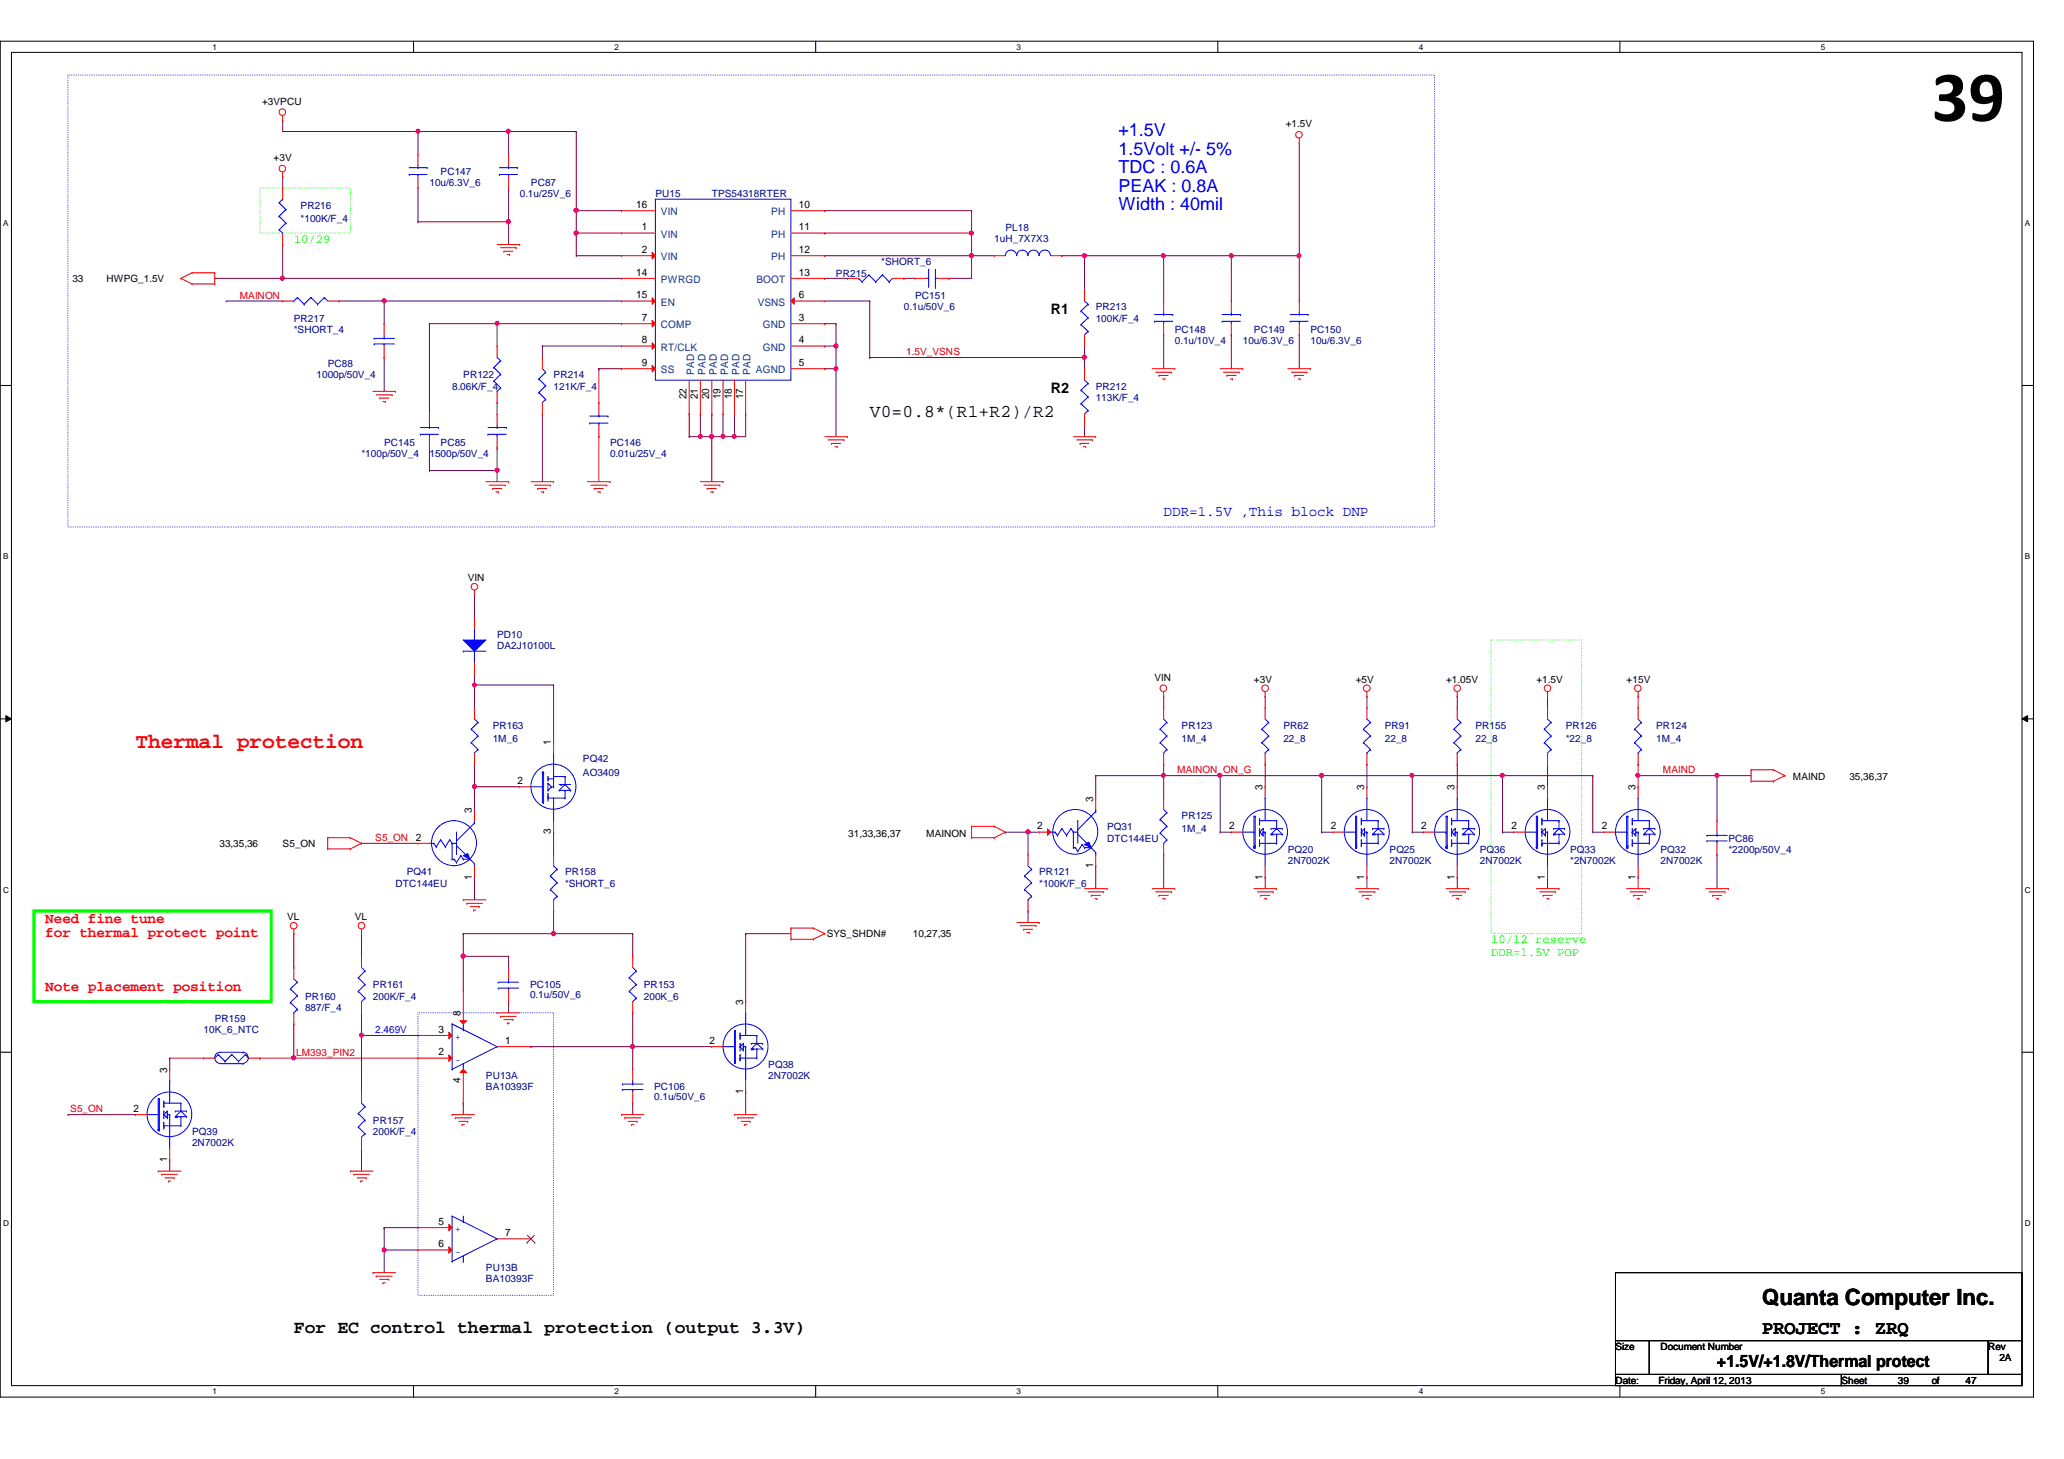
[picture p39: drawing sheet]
<svg xmlns="http://www.w3.org/2000/svg" width="297mm" height="210mm" viewBox="0 0 297 210" stroke-linecap="round" stroke-linejoin="round" font-family="sans-serif">
<defs><g id="words">
<text font-size="10.4" x="278" y="17.4">39</text>
<text font-size="3.2" x="253.6" y="187.7">Quanta Computer Inc.</text>
<text font-size="3" fill="#f00" x="19.5" y="107.6">Thermal protection</text>
<text font-size="2.8" x="253.6" y="191.9">PROJECT : ZRQ</text>
<g font-size="2.6" fill="#00f">
<text x="160.9" y="19.6">+1.5V</text>
<text x="160.9" y="22.3">1.5Volt +/- 5%</text>
<text x="160.9" y="24.9">TDC : 0.6A</text>
<text x="160.9" y="27.6">PEAK : 0.8A</text>
<text x="160.9" y="30.3">Width : 40mil</text>
</g>
<g font-size="2.6">
<text x="125.2" y="60">V0=0.8*(R1+R2)/R2</text>
<text x="42.3" y="191.7">For EC control thermal protection (output 3.3V)</text>
</g>
<text font-size="2.4" x="247.1" y="196.7">+1.5V/+1.8V/Thermal protect</text>
<g font-size="2.1">
<text x="151.2" y="45.2">R1</text>
<text x="151.2" y="56.6">R2</text>
</g>
<text font-size="2.1" fill="#00f" x="167.5" y="74.2">DDR=1.5V ,This block DNP</text>
<g font-size="2.1" fill="#f00">
<text x="6.5" y="132.8">Need fine tune</text>
<text x="6.5" y="134.8">for thermal protect point</text>
<text x="6.5" y="142.5">Note placement position</text>
</g>
<g font-size="1.8" fill="#0f0">
<text x="42.3" y="34.9">10/29</text>
<text x="214.6" y="135.7">10/12 reserve</text>
<text x="214.6" y="137.5">DDR=1.5V POP</text>
</g>
<g font-size="1.5">
<text x="91.6" y="29.9">16</text>
<text x="115" y="29.9">10</text>
<text x="92.4" y="33.1">1</text>
<text x="115" y="33.1">11</text>
<text x="91.6" y="39.7">14</text>
<text x="92.4" y="36.4">2</text>
<text x="115" y="39.7">13</text>
<text x="115" y="36.4">12</text>
<text x="91.6" y="42.9">15</text>
<text x="92.4" y="46.2">7</text>
<text x="115" y="42.9">6</text>
<text x="115" y="46.2">3</text>
<text x="92.4" y="49.4">8</text>
<text x="92.4" y="52.7">9</text>
<text x="115" y="49.4">4</text>
<text x="115" y="52.7">5</text>
<text x="98.8" y="57.4" transform="rotate(-90 98.8 57.4)">22</text>
<text x="100.4" y="57.4" transform="rotate(-90 100.4 57.4)">21</text>
<text x="102.1" y="57.4" transform="rotate(-90 102.1 57.4)">20</text>
<text x="103.7" y="57.4" transform="rotate(-90 103.7 57.4)">19</text>
<text x="105.3" y="57.4" transform="rotate(-90 105.3 57.4)">18</text>
<text x="106.9" y="57.4" transform="rotate(-90 106.9 57.4)">17</text>
<text x="79.3" y="107.2" transform="rotate(-90 79.3 107.2)">1</text>
<text x="74.5" y="112.8">2</text>
<text x="181.7" y="113.7" transform="rotate(-90 181.7 113.7)">3</text>
<text x="196.3" y="113.7" transform="rotate(-90 196.3 113.7)">3</text>
<text x="209.3" y="113.7" transform="rotate(-90 209.3 113.7)">3</text>
<text x="222.3" y="113.7" transform="rotate(-90 222.3 113.7)">3</text>
<text x="235.4" y="113.7" transform="rotate(-90 235.4 113.7)">3</text>
<text x="67.9" y="116.9" transform="rotate(-90 67.9 116.9)">3</text>
<text x="149.3" y="119.3">2</text>
<text x="157.3" y="115.3" transform="rotate(-90 157.3 115.3)">3</text>
<text x="176.9" y="119.3">2</text>
<text x="191.5" y="119.3">2</text>
<text x="204.5" y="119.3">2</text>
<text x="217.5" y="119.3">2</text>
<text x="230.5" y="119.3">2</text>
<text x="59.9" y="120.9">2</text>
<text x="79.3" y="120" transform="rotate(-90 79.3 120)">3</text>
<text x="157.3" y="124.9" transform="rotate(-90 157.3 124.9)">1</text>
<text x="67.9" y="126.5" transform="rotate(-90 67.9 126.5)">1</text>
<text x="181.7" y="126.5" transform="rotate(-90 181.7 126.5)">1</text>
<text x="196.3" y="126.5" transform="rotate(-90 196.3 126.5)">1</text>
<text x="209.3" y="126.5" transform="rotate(-90 209.3 126.5)">1</text>
<text x="222.3" y="126.5" transform="rotate(-90 222.3 126.5)">1</text>
<text x="235.4" y="126.5" transform="rotate(-90 235.4 126.5)">1</text>
<text x="63.1" y="148.6">3</text>
<text x="66.3" y="146.2" transform="rotate(-90 66.3 146.2)">8</text>
<text x="106.9" y="144.6" transform="rotate(-90 106.9 144.6)">3</text>
<text x="24" y="154.3" transform="rotate(-90 24 154.3)">3</text>
<text x="63.1" y="151.8">2</text>
<text x="66.3" y="155.8" transform="rotate(-90 66.3 155.8)">4</text>
<text x="72.7" y="150.2">1</text>
<text x="102.1" y="150.2">2</text>
<text x="19.2" y="160">2</text>
<text x="106.9" y="157.4" transform="rotate(-90 106.9 157.4)">1</text>
<text x="24" y="167.2" transform="rotate(-90 24 167.2)">1</text>
<text x="63.1" y="176.2">5</text>
<text x="63.1" y="179.5">6</text>
<text x="72.7" y="177.8">7</text>
</g>
<g font-size="1.5" fill="#004080">
<text x="95.1" y="31">VIN</text>
<text x="95.1" y="34.2">VIN</text>
<text x="111" y="34.2">PH</text>
<text x="111" y="31">PH</text>
<text x="95.1" y="37.5">VIN</text>
<text x="95.1" y="40.7">PWRGD</text>
<text x="108.9" y="40.7">BOOT</text>
<text x="111" y="37.5">PH</text>
<text x="95.1" y="44">EN</text>
<text x="95.1" y="47.2">COMP</text>
<text x="109" y="44">VSNS</text>
<text x="109.8" y="47.2">GND</text>
<text x="95.1" y="50.5">RT/CLK</text>
<text x="95.1" y="53.7">SS</text>
<text x="99.9" y="53.9" transform="rotate(-90 99.9 53.9)">PAD</text>
<text x="101.5" y="53.9" transform="rotate(-90 101.5 53.9)">PAD</text>
<text x="103.2" y="53.9" transform="rotate(-90 103.2 53.9)">PAD</text>
<text x="104.8" y="53.9" transform="rotate(-90 104.8 53.9)">PAD</text>
<text x="106.4" y="53.9" transform="rotate(-90 106.4 53.9)">PAD</text>
<text x="108" y="53.9" transform="rotate(-90 108 53.9)">PAD</text>
<text x="108.8" y="53.7">AGND</text>
<text x="109.8" y="50.5">GND</text>
</g>
<g font-size="1.4">
<text x="37.7" y="15.1">+3VPCU</text>
<text x="39.4" y="23.2">+3V</text>
<text x="185" y="18.3">+1.5V</text>
<text x="10.4" y="40.6">33</text>
<text x="15.3" y="40.6">HWPG_1.5V</text>
<text x="67.3" y="83.7">VIN</text>
<text x="166.2" y="98">VIN</text>
<text x="180.5" y="98.3">+3V</text>
<text x="195.1" y="98.3">+5V</text>
<text x="208.1" y="98.3">+1.05V</text>
<text x="221.1" y="98.3">+1.5V</text>
<text x="234.1" y="98.3">+15V</text>
<text x="258" y="112.3">MAIND</text>
<text x="266.1" y="112.3">35,36,37</text>
<text x="31.6" y="121.9">33,35,36</text>
<text x="40.7" y="121.9">S5_ON</text>
<text x="122.1" y="120.4">31,33,36,37</text>
<text x="133.3" y="120.4">MAINON</text>
<text x="41.3" y="132.4">VL</text>
<text x="51.1" y="132.4">VL</text>
<text x="119" y="134.9">SYS_SHDN#</text>
<text x="131.4" y="134.9">10,27,35</text>
<text x="232.5" y="194.2">Size</text>
<text x="239" y="194.2">Document Number</text>
<text x="286.1" y="194.2">Rev</text>
<text x="287.7" y="195.8">2A</text>
<text x="232.5" y="199.1">Date:</text>
<text x="238.7" y="199.1">Friday, April 12, 2013</text>
<text x="265" y="199.1">Sheet</text>
<text x="273.1" y="199.1">39</text>
<text x="278" y="199.1">of</text>
<text x="282.9" y="199.1">47</text>
</g>
<g font-size="1.4" fill="#000080">
<text x="61.8" y="26.8">10u/6.3V_6</text>
<text x="63.4" y="25.1">PC147</text>
<text x="74.8" y="28.4">0.1u/25V_6</text>
<text x="76.4" y="26.8">PC87</text>
<text x="94.3" y="28.4">PU15</text>
<text x="102.4" y="28.4">TPS54318RTER</text>
<text x="43.3" y="30">PR216</text>
<text x="43.3" y="32">*100K/F_4</text>
<text x="143.1" y="34.9">1uH_7X7X3</text>
<text x="144.7" y="33.3">PL18</text>
<text x="120.3" y="39.8">PR215</text>
<text x="126.8" y="38.1">*SHORT_6</text>
<text x="42.3" y="46.3">PR217</text>
<text x="42.3" y="47.9">*SHORT_4</text>
<text x="130.1" y="44.7">0.1u/50V_6</text>
<text x="131.7" y="43">PC151</text>
<text x="157.7" y="44.7">PR213</text>
<text x="157.7" y="46.3">100K/F_4</text>
<text x="169.1" y="47.9">PC148</text>
<text x="180.5" y="47.9">PC149</text>
<text x="188.6" y="47.9">PC150</text>
<text x="47.2" y="52.8">PC88</text>
<text x="169.1" y="49.5">0.1u/10V_4</text>
<text x="178.9" y="49.5">10u/6.3V_6</text>
<text x="188.6" y="49.5">10u/6.3V_6</text>
<text x="45.5" y="54.4">1000p/50V_4</text>
<text x="65.1" y="56">8.06K/F_4</text>
<text x="66.7" y="54.4">PR122</text>
<text x="79.7" y="54.4">PR214</text>
<text x="79.7" y="56">121K/F_4</text>
<text x="157.7" y="56">PR212</text>
<text x="157.7" y="57.7">113K/F_4</text>
<text x="52" y="65.8">*100p/50V_4</text>
<text x="55.3" y="64.2">PC145</text>
<text x="61.8" y="65.8">1500p/50V_4</text>
<text x="63.4" y="64.2">PC85</text>
<text x="87.8" y="64.2">PC146</text>
<text x="87.8" y="65.8">0.01u/25V_4</text>
<text x="71.5" y="91.8">PD10</text>
<text x="71.5" y="93.4">DA2J10100L</text>
<text x="70.9" y="104.8">PR163</text>
<text x="70.9" y="106.8">1M_6</text>
<text x="170" y="104.8">PR123</text>
<text x="170" y="106.8">1M_4</text>
<text x="184.7" y="104.8">PR62</text>
<text x="184.7" y="106.8">22_8</text>
<text x="199.3" y="104.8">PR91</text>
<text x="199.3" y="106.8">22_8</text>
<text x="212.3" y="104.8">PR155</text>
<text x="212.3" y="106.8">22_8</text>
<text x="225.3" y="104.8">PR126</text>
<text x="225.3" y="106.8">*22_8</text>
<text x="238.3" y="104.8">PR124</text>
<text x="238.3" y="106.8">1M_4</text>
<text x="83.9" y="109.7">PQ42</text>
<text x="83.9" y="111.6">AO3409</text>
<text x="159.3" y="119.4">PQ31</text>
<text x="170" y="117.8">PR125</text>
<text x="170" y="119.8">1M_4</text>
<text x="58.5" y="125.9">PQ41</text>
<text x="81.3" y="125.9">PR158</text>
<text x="149.6" y="125.9">PR121</text>
<text x="159.3" y="121.1">DTC144EU</text>
<text x="185.3" y="122.7">PQ20</text>
<text x="185.3" y="124.3">2N7002K</text>
<text x="200" y="122.7">PQ25</text>
<text x="200" y="124.3">2N7002K</text>
<text x="213" y="122.7">PQ36</text>
<text x="213" y="124.3">2N7002K</text>
<text x="226" y="122.7">PQ33</text>
<text x="226" y="124.3">*2N7002K</text>
<text x="239" y="122.7">PQ32</text>
<text x="239" y="124.3">2N7002K</text>
<text x="248.7" y="121.1">PC86</text>
<text x="248.7" y="122.7">*2200p/50V_4</text>
<text x="56.9" y="127.6">DTC144EU</text>
<text x="81.3" y="127.6">*SHORT_6</text>
<text x="149.6" y="127.6">*100K/F_6</text>
<text x="43.9" y="143.8">PR160</text>
<text x="53.7" y="142.2">PR161</text>
<text x="53.7" y="143.8">200K/F_4</text>
<text x="76.3" y="142.2">PC105</text>
<text x="76.3" y="143.6">0.1u/50V_6</text>
<text x="92.7" y="142.2">PR153</text>
<text x="92.7" y="143.8">200K_6</text>
<text x="29.3" y="148.7">10K_6_NTC</text>
<text x="30.9" y="147.1">PR159</text>
<text x="43.9" y="145.5">887/F_4</text>
<text x="69.9" y="155.2">PU13A</text>
<text x="110.6" y="153.6">PQ38</text>
<text x="110.6" y="155.2">2N7002K</text>
<text x="53.7" y="161.7">PR157</text>
<text x="69.9" y="156.8">BA10393F</text>
<text x="94.1" y="156.8">PC106</text>
<text x="94.1" y="158.3">0.1u/50V_6</text>
<text x="27.6" y="163.3">PQ39</text>
<text x="27.6" y="164.9">2N7002K</text>
<text x="53.7" y="163.3">200K/F_4</text>
<text x="69.9" y="182.8">PU13B</text>
<text x="69.9" y="184.4">BA10393F</text>
</g>
<g font-size="1.4" fill="#f00">
<text x="34.5" y="43">MAINON</text>
<text x="130.4" y="51.1">1.5V_VSNS</text>
<text x="169.4" y="111.3">MAINON_ON_G</text>
<text x="239.3" y="111.3">MAIND</text>
<text x="54" y="121">S5_ON</text>
<text x="42.6" y="151.9">LM393_PIN2</text>
<text x="10.1" y="160">S5_ON</text>
</g>
<g font-size="1.4" fill="#00f">
<text x="54" y="148.6">2.469V</text>
<text x="65.5" y="149.6">+</text>
<text x="65.5" y="152.9">-</text>
<text x="65.5" y="177.3">+</text>
<text x="65.5" y="180.6">-</text>
</g>
<g font-size="1.2">
<text x="30.6" y="7.2">1</text>
<text x="88.4" y="7.2">2</text>
<text x="146.3" y="7.2">3</text>
<text x="204.2" y="7.2">4</text>
<text x="262" y="7.2">5</text>
<text x=".5" y="32.6">A</text>
<text x="291.4" y="32.6">A</text>
<text x=".5" y="80.5">B</text>
<text x="291.4" y="80.5">B</text>
<text x=".5" y="128.4">C</text>
<text x="291.4" y="128.4">C</text>
<text x=".5" y="176.4">D</text>
<text x="291.4" y="176.4">D</text>
<text x="30.6" y="200.6">1</text>
<text x="88.4" y="200.6">2</text>
<text x="146.3" y="200.6">3</text>
<text x="204.2" y="200.6">4</text>
<text x="262" y="200.6">5</text>
</g>
</g></defs>
<path d="M0 5.9h292.6v195.1h-292.6zM1.6 7.5h289.4v191.8h-289.4z" fill="none" stroke="#000" stroke-width=".14"/>
<g fill="#fff">
<path d="M30.6 6.1h.6v1.3h-.6z"/>
<path d="M30.6 199.5h.6v1.3h-.6z"/>
</g>
<path d="M59.5 5.9v1.6M59.5 199.3v1.7" fill="none" stroke="#000" stroke-width=".14"/>
<g fill="#fff">
<path d="M88.4 6.1h.6v1.3h-.6z"/>
<path d="M88.4 199.5h.6v1.3h-.6z"/>
</g>
<path d="M117.4 5.9v1.6M117.4 199.3v1.7" fill="none" stroke="#000" stroke-width=".14"/>
<g fill="#fff">
<path d="M146.3 6.1h.6v1.3h-.6z"/>
<path d="M146.3 199.5h.6v1.3h-.6z"/>
</g>
<path d="M175.3 5.9v1.6M175.3 199.3v1.7" fill="none" stroke="#000" stroke-width=".14"/>
<g fill="#fff">
<path d="M204.2 6.1h.6v1.3h-.6z"/>
<path d="M204.2 199.5h.6v1.3h-.6z"/>
</g>
<path d="M233.1 5.9v1.6M233.1 199.3v1.7" fill="none" stroke="#000" stroke-width=".14"/>
<g fill="#fff">
<path d="M262 6.1h.6v1.3h-.6z"/>
<path d="M262 199.5h.6v1.3h-.6z"/>
<path d="M.5 31.5h.7v1.3h-.7z"/>
<path d="M291.4 31.5h.7v1.3h-.7z"/>
<path d="M.5 79.4h.7v1.3h-.7z"/>
<path d="M291.4 79.4h.7v1.3h-.7z"/>
</g>
<path d="M0 55.5h1.6M291 55.5h1.6" fill="none" stroke="#000" stroke-width=".14"/>
<g fill="#fff">
<path d="M.5 127.4h.8v1.3h-.8z"/>
<path d="M291.4 127.4h.8v1.3h-.8z"/>
</g>
<path d="M0 103.4h1.6M.8 103l.8 .4-.8 .4zM291 103.4l.8-.4v.8zM291 103.4h1.6" fill="none" stroke="#000" stroke-width=".14"/>
<path d="M.8 103l.8 .4-.8 .4zM291 103.4l.8-.4v.8z" fill="#000"/>
<g fill="#fff">
<path d="M.5 175.3h.8v1.4h-.8z"/>
<path d="M291.4 175.3h.8v1.4h-.8z"/>
</g>
<path d="M0 151.4h1.6M291 151.4h1.6" fill="none" stroke="#000" stroke-width=".14"/>
<path d="M9.8 10.8h196.7v65h-196.7zM60.2 145.7h19.5v40.7h-19.5z" fill="none" stroke="#00f" stroke-width=".14" stroke-dasharray="0 .3"/>
<path d="M4.9 131.1h34.1v13h-34.1z" fill="none" stroke="#0f0" stroke-width=".47"/>
<path d="M37.4 27.1h13v6.4h-13zM214.6 92.1h13v42.2h-13z" fill="none" stroke="#0f0" stroke-width=".14" stroke-dasharray="0 .3"/>
<path d="M68.3 98.6h.1M68.3 98.6v3.2M68.3 98.6h11.4M79.7 98.6h.1M79.7 98.6v8.1M79.7 119.7h.1M79.7 119.7v3.2M66.7 134.3h.1M66.7 134.3v3.3M79.7 134.3h.1M79.7 134.3h11.4" fill="none" stroke="#800040" stroke-width=".14"/>
<circle cx="68.3" cy="98.5" r=".3" fill="#f0f"/>
<circle cx="68.3" cy="98.5" r=".3" fill="none" stroke="#f0f" stroke-width=".14"/>
<path d="M68.3 113.2h.1M68.3 113.2v3.3M68.3 113.2h6.5" fill="none" stroke="#800040" stroke-width=".14"/>
<circle cx="68.3" cy="113.2" r=".31" fill="#f0f"/>
<circle cx="68.3" cy="113.2" r=".31" fill="none" stroke="#f0f" stroke-width=".14"/>
<path d="M68.3 109.9h.1M68.3 109.9v3.3M52 121.3h.1M52 121.3h8.2M66.7 137.6h.1M66.7 137.6v4.9M66.7 158.7h.1M66.7 158.7v1.7" fill="none" stroke="#800040" stroke-width=".14"/>
<circle cx="66.6" cy="137.6" r=".32" fill="#f0f"/>
<circle cx="66.6" cy="137.6" r=".32" fill="none" stroke="#f0f" stroke-width=".14"/>
<path d="M52 134.3h.1M52 134.3v3.3M66.7 137.6h.1M66.7 137.6h6.5M73.2 137.6h.1M73.2 137.6v1.6M52 149h.1M52 149v8.1M73.2 144.1h.1M73.2 144.1v1.6" fill="none" stroke="#800040" stroke-width=".14"/>
<circle cx="52" cy="148.9" r=".3" fill="#f0f"/>
<circle cx="52" cy="148.9" r=".3" fill="none" stroke="#f0f" stroke-width=".14"/>
<path d="M42.3 134.3h.1M42.3 134.3v4.9M42.3 152.2h.1M42.3 152.2h17.9M52 149h.1M52 149h8.2M91.1 158.7h.1M91.1 150.6h.1M91.1 150.6v3.2M91.1 158.7v1.7M52 165.2h.1M52 165.2v3.3" fill="none" stroke="#800040" stroke-width=".14"/>
<circle cx="91" cy="150.6" r=".31" fill="#f0f"/>
<circle cx="91" cy="150.6" r=".31" fill="none" stroke="#f0f" stroke-width=".14"/>
<g fill="none" stroke="#800040" stroke-width=".14">
<path d="M66.7 134.3h.1M66.7 134.3h13M68.3 126.2h.1M68.3 126.2v3.3M107.3 134.3h.1M107.3 134.3v9.8M107.3 134.3h6.5M24.4 152.2h.1M24.4 152.2v1.6M24.4 152.2h4.9M42.3 147.3h.1M42.3 147.3v4.9"/>
<path d="M52 145.7h.1M52 145.7v3.3M76.4 150.6h.1M76.4 150.6h26M91.1 150.6h.1M91.1 145.7h.1M91.1 145.7v4.9M107.3 157.1h.1M107.3 157.1v3.3M9.8 160.4h.1M9.8 160.4h9.7M24.4 166.8h.1"/>
<path d="M24.4 166.8v1.7M55.3 176.6h.1M55.3 179.8h.1M55.3 176.6h4.9M55.3 179.8v3.3M55.3 179.8h4.9"/>
</g>
<circle cx="79.7" cy="134.3" r=".3" fill="#f0f"/>
<circle cx="79.7" cy="134.3" r=".3" fill="none" stroke="#f0f" stroke-width=".14"/>
<path d="M55.3 176.6h.1M55.3 176.6v3.2" fill="none" stroke="#800040" stroke-width=".14"/>
<circle cx="55.3" cy="179.8" r=".3" fill="#f0f"/>
<circle cx="55.3" cy="179.8" r=".3" fill="none" stroke="#f0f" stroke-width=".14"/>
<path d="M68.3 96.9h.1M68.3 96.9v1.7M37.4 152.2h.1M37.4 152.2h4.9" fill="none" stroke="#800040" stroke-width=".14"/>
<circle cx="42.3" cy="152.2" r=".31" fill="#f0f"/>
<circle cx="42.3" cy="152.2" r=".31" fill="none" stroke="#f0f" stroke-width=".14"/>
<path d="M68.3 85.6h.1M68.3 85.6v3.2M144.7 119.7h.1M144.7 119.7h3.3M148 119.7h.1M148 119.7v3.2M79.7 131.1h.1M79.7 131.1v3.2M91.1 134.3h.1M91.1 134.3v3.3" fill="none" stroke="#800040" stroke-width=".14"/>
<circle cx="147.9" cy="119.7" r=".31" fill="#f0f"/>
<circle cx="147.9" cy="119.7" r=".31" fill="none" stroke="#f0f" stroke-width=".14"/>
<path d="M229.2 111.6h.1M229.2 111.6v8.1M235.8 109.9h.1M235.8 111.6h.1M235.8 109.9v3.3M247.1 111.6h.1M247.1 111.6h4.9M247.1 111.6v6.5M235.8 126.2h.1M235.8 126.2v1.6M247.1 122.9h.1M247.1 122.9v4.9" fill="none" stroke="#800040" stroke-width=".14"/>
<circle cx="247.1" cy="111.5" r=".3" fill="#f0f"/>
<circle cx="247.1" cy="111.5" r=".3" fill="none" stroke="#f0f" stroke-width=".14"/>
<g fill="none" stroke="#800040" stroke-width=".14">
<path d="M148 119.7h.1M148 119.7h1.6M157.7 111.6h.1M157.7 111.6v3.2M167.5 100.2h.1M167.5 109.9h.1M167.5 111.6h.1M167.5 100.2v1.6M167.5 109.9v4.9M167.5 111.6h35.7M175.6 119.7h.1M175.6 111.6h.1"/>
<path d="M175.6 119.7h1.6M175.6 111.6v8.1M182.1 109.9h.1M182.1 100.2h.1M182.1 100.2v1.6M182.1 109.9v3.3M190.2 119.7h.1M190.2 111.6h.1M190.2 119.7h1.7M190.2 111.6v8.1M196.7 109.9h.1M196.7 100.2h.1"/>
<path d="M196.7 100.2v1.6M196.7 109.9v3.3M203.2 111.6h.1M148 131.1h.1M148 131.1v1.6M157.7 124.6h.1M157.7 124.6v3.2M167.5 122.9h.1M167.5 122.9v4.9M182.1 126.2h.1M182.1 126.2v1.6M196.7 126.2h.1"/>
<path d="M196.7 126.2v1.6"/>
</g>
<circle cx="190.2" cy="111.5" r=".3" fill="#f0f"/>
<circle cx="190.2" cy="111.5" r=".3" fill="none" stroke="#f0f" stroke-width=".14"/>
<circle cx="175.6" cy="111.5" r=".3" fill="#f0f"/>
<circle cx="175.6" cy="111.5" r=".3" fill="none" stroke="#f0f" stroke-width=".14"/>
<path d="M157.7 111.6h.1M157.7 111.6h9.8" fill="none" stroke="#800040" stroke-width=".14"/>
<circle cx="167.4" cy="111.5" r=".3" fill="#f0f"/>
<circle cx="167.4" cy="111.5" r=".3" fill="none" stroke="#f0f" stroke-width=".14"/>
<path d="M40.7 25.4h.1M40.7 35.2h.1M40.7 25.4v1.7M40.7 35.2v4.8M118.7 43.3h6.5M125.2 43.3h.1M125.2 51.4h.1M125.2 43.3v8.1M125.2 51.4h30.9" fill="none" stroke="#800040" stroke-width=".14"/>
<circle cx="156.1" cy="51.4" r=".31" fill="#f0f"/>
<circle cx="156.1" cy="51.4" r=".31" fill="none" stroke="#f0f" stroke-width=".14"/>
<path d="M120.3 53h.1M120.3 53v9.8M156.1 49.8h.1M156.1 49.8v1.6" fill="none" stroke="#800040" stroke-width=".14"/>
<circle cx="120.3" cy="53" r=".3" fill="#f0f"/>
<circle cx="120.3" cy="53" r=".3" fill="none" stroke="#f0f" stroke-width=".14"/>
<path d="M40.7 18.9h19.5M60.2 18.9h.1M104.1 59.6h.1M104.1 59.6v3.2" fill="none" stroke="#800040" stroke-width=".14"/>
<circle cx="104.1" cy="62.8" r=".3" fill="#f0f"/>
<circle cx="104.1" cy="62.8" r=".3" fill="none" stroke="#f0f" stroke-width=".14"/>
<g fill="none" stroke="#800040" stroke-width=".14">
<path d="M82.9 18.9h.1M82.9 18.9v11.4M60.2 31.9h.1M60.2 31.9h13M187 36.8h.1M187 20.5v16.3M99.2 59.6h.1M99.2 59.6v3.2M100.8 59.6h.1M100.8 59.6v3.2M102.4 59.6h.1M102.4 59.6v3.2h-1.6"/>
<path d="M105.7 59.6h.1M105.7 59.6v3.2h-1.6M100.8 62.8h.1M104.1 62.8h.1"/>
</g>
<circle cx="186.9" cy="36.8" r=".3" fill="#f0f"/>
<circle cx="186.9" cy="36.8" r=".3" fill="none" stroke="#f0f" stroke-width=".14"/>
<path d="M107.3 59.6h.1M107.3 59.6v3.2h-1.6M105.7 62.8h.1" fill="none" stroke="#800040" stroke-width=".14"/>
<circle cx="105.7" cy="62.8" r=".3" fill="#f0f"/>
<circle cx="105.7" cy="62.8" r=".3" fill="none" stroke="#f0f" stroke-width=".14"/>
<path d="M60.2 18.9h.1M60.2 18.9v3.3" fill="none" stroke="#800040" stroke-width=".14"/>
<circle cx="60.2" cy="18.9" r=".3" fill="#f0f"/>
<circle cx="60.2" cy="18.9" r=".3" fill="none" stroke="#f0f" stroke-width=".14"/>
<path d="M118.7 33.5h.1M139.8 36.8h.1M139.8 30.3h.1M139.8 36.8h3.3M139.8 30.3v3.2h-21.1M139.8 36.8v3.2M118.7 40h.1M118.7 40h3.3" fill="none" stroke="#800040" stroke-width=".14"/>
<circle cx="139.8" cy="33.5" r=".31" fill="#f0f"/>
<circle cx="139.8" cy="33.5" r=".31" fill="none" stroke="#f0f" stroke-width=".14"/>
<path d="M118.7 30.3h.1M118.7 30.3h21.1M118.7 46.6h.1M118.7 49.8h.1M118.7 46.6h1.6M118.7 49.8h1.6" fill="none" stroke="#800040" stroke-width=".14"/>
<circle cx="120.3" cy="49.8" r=".3" fill="#f0f"/>
<circle cx="120.3" cy="49.8" r=".3" fill="none" stroke="#f0f" stroke-width=".14"/>
<path d="M152.8 36.8h.1M152.8 36.8h3.3M156.1 36.8h.1M156.1 36.8v4.9M177.2 36.8h.1M177.2 36.8h9.8M118.7 53h.1M118.7 53h1.6" fill="none" stroke="#800040" stroke-width=".14"/>
<circle cx="177.2" cy="36.8" r=".3" fill="#f0f"/>
<circle cx="177.2" cy="36.8" r=".3" fill="none" stroke="#f0f" stroke-width=".14"/>
<path d="M61.8 46.6h.1M61.8 46.6h9.7M61.8 46.6v13M61.8 64.4h.1M61.8 64.4v3.3M71.5 67.7h.1M71.5 67.7v1.6" fill="none" stroke="#800040" stroke-width=".14"/>
<circle cx="71.5" cy="67.6" r=".3" fill="#f0f"/>
<circle cx="71.5" cy="67.6" r=".3" fill="none" stroke="#f0f" stroke-width=".14"/>
<path d="M130.1 40h.1M130.1 40h1.6M136.6 40h.1M136.6 40h3.2M61.8 67.7h.1M71.5 64.4h.1M71.5 64.4v3.3h-9.7M102.4 62.8h.1M102.4 62.8v6.5" fill="none" stroke="#800040" stroke-width=".14"/>
<circle cx="102.4" cy="62.8" r=".3" fill="#f0f"/>
<circle cx="102.4" cy="62.8" r=".3" fill="none" stroke="#f0f" stroke-width=".14"/>
<g fill="none" stroke="#800040" stroke-width=".14">
<path d="M71.5 57.9h.1M71.5 46.6h.1M71.5 57.9v1.7M71.5 46.6h17.9M78.1 49.8h.1M78.1 59.6h.1M78.1 49.8h11.3M78.1 49.8v1.6M78.1 59.6v9.7M86.2 53h.1M86.2 53v4.9M86.2 53h3.2"/>
<path d="M86.2 62.8h.1M86.2 62.8v6.5"/>
</g>
<circle cx="71.5" cy="46.5" r=".3" fill="#f0f"/>
<circle cx="71.5" cy="46.5" r=".3" fill="none" stroke="#f0f" stroke-width=".14"/>
<path d="M73.2 18.9h.1M73.2 18.9h9.7M71.5 46.6h.1M71.5 46.6v3.2" fill="none" stroke="#800040" stroke-width=".14"/>
<circle cx="73.1" cy="18.9" r=".3" fill="#f0f"/>
<circle cx="73.1" cy="18.9" r=".3" fill="none" stroke="#f0f" stroke-width=".14"/>
<path d="M60.2 18.9h.1M60.2 18.9h13M73.2 18.9h.1M73.2 18.9v3.3M60.2 27.1h.1M60.2 27.1v4.8M73.2 31.9h.1M73.2 27.1h.1M73.2 27.1v8.1" fill="none" stroke="#800040" stroke-width=".14"/>
<circle cx="73.1" cy="31.9" r=".31" fill="#f0f"/>
<circle cx="73.1" cy="31.9" r=".31" fill="none" stroke="#f0f" stroke-width=".14"/>
<path d="M82.9 33.5h.1M82.9 36.8h.1M82.9 30.3h.1M82.9 33.5h6.5M82.9 36.8h6.5M82.9 30.3v6.5" fill="none" stroke="#800040" stroke-width=".14"/>
<circle cx="82.9" cy="33.5" r=".31" fill="#f0f"/>
<circle cx="82.9" cy="33.5" r=".31" fill="none" stroke="#f0f" stroke-width=".14"/>
<circle cx="82.9" cy="30.3" r=".31" fill="#f0f"/>
<circle cx="82.9" cy="30.3" r=".31" fill="none" stroke="#f0f" stroke-width=".14"/>
<g fill="none" stroke="#800040" stroke-width=".14">
<path d="M40.7 17.3h.1M40.7 17.3v1.6M82.9 30.3h.1M82.9 30.3h6.5M156.1 36.8h.1M156.1 36.8h21.1M167.5 36.8h.1M167.5 36.8v6.5M177.2 36.8h.1M177.2 36.8v6.5M187 36.8h.1M187 36.8v6.5"/>
<path d="M156.1 51.4h.1M156.1 51.4v1.6M167.5 48.2h.1M167.5 48.2v4.8M177.2 48.2h.1M177.2 48.2v4.8M187 48.2h.1M187 48.2v4.8M156.1 61.2h.1M156.1 61.2v1.6"/>
</g>
<circle cx="167.4" cy="36.8" r=".3" fill="#f0f"/>
<circle cx="167.4" cy="36.8" r=".3" fill="none" stroke="#f0f" stroke-width=".14"/>
<circle cx="156.1" cy="36.8" r=".31" fill="#f0f"/>
<circle cx="156.1" cy="36.8" r=".31" fill="none" stroke="#f0f" stroke-width=".14"/>
<path d="M55.3 43.3h.1M55.3 43.3h34.1M120.3 46.6h.1M120.3 46.6v3.2" fill="none" stroke="#800040" stroke-width=".14"/>
<circle cx="55.3" cy="43.3" r=".3" fill="#f0f"/>
<circle cx="55.3" cy="43.3" r=".3" fill="none" stroke="#f0f" stroke-width=".14"/>
<path d="M118.7 36.8h.1M118.7 36.8h21.1M32.6 43.3h.1M32.6 43.3h8.1M48.8 43.3h.1M48.8 43.3h6.5M55.3 51.4h.1M55.3 43.3h.1M55.3 43.3v3.3M55.3 51.4v4.9" fill="none" stroke="#800040" stroke-width=".14"/>
<circle cx="139.8" cy="36.8" r=".31" fill="#f0f"/>
<circle cx="139.8" cy="36.8" r=".31" fill="none" stroke="#f0f" stroke-width=".14"/>
<path d="M139.8 33.5h.1M139.8 33.5v3.3M120.3 49.8h.1M120.3 49.8v3.2M99.2 62.8h.1M99.2 62.8h1.6M102.4 62.8h.1M102.4 62.8h1.7" fill="none" stroke="#800040" stroke-width=".14"/>
<circle cx="100.8" cy="62.8" r=".3" fill="#f0f"/>
<circle cx="100.8" cy="62.8" r=".3" fill="none" stroke="#f0f" stroke-width=".14"/>
<path d="M40.7 40h.1M40.7 40h48.7" fill="none" stroke="#800040" stroke-width=".14"/>
<circle cx="40.6" cy="40" r=".31" fill="#f0f"/>
<circle cx="40.6" cy="40" r=".31" fill="none" stroke="#f0f" stroke-width=".14"/>
<path d="M30.9 40h.1M30.9 40h9.8M203.2 119.7h.1M203.2 111.6h.1M203.2 119.7h1.6M203.2 111.6v8.1M209.7 100.2h.1M209.7 100.2v1.6M209.7 126.2h.1M209.7 126.2v1.6" fill="none" stroke="#800040" stroke-width=".14"/>
<circle cx="203.2" cy="111.5" r=".3" fill="#f0f"/>
<circle cx="203.2" cy="111.5" r=".3" fill="none" stroke="#f0f" stroke-width=".14"/>
<path d="M203.2 111.6h13M209.7 109.9h.1M209.7 109.9v3.3M216.2 111.6h.1M235.8 111.6h.1M235.8 111.6h11.3" fill="none" stroke="#800040" stroke-width=".14"/>
<circle cx="235.7" cy="111.5" r=".3" fill="#f0f"/>
<circle cx="235.7" cy="111.5" r=".3" fill="none" stroke="#f0f" stroke-width=".14"/>
<g fill="none" stroke="#800040" stroke-width=".14">
<path d="M216.2 119.7h.1M216.2 111.6h.1M216.2 119.7h1.6M216.2 111.6v8.1M216.2 111.6h13M222.7 100.2h.1M222.7 109.9h.1M222.7 100.2v1.6M222.7 109.9v3.3M229.2 119.7h.1M229.2 119.7h1.6M235.8 100.2h.1"/>
<path d="M235.8 100.2v1.6M222.7 126.2h.1M222.7 126.2v1.6"/>
</g>
<circle cx="216.2" cy="111.5" r=".3" fill="#f0f"/>
<circle cx="216.2" cy="111.5" r=".3" fill="none" stroke="#f0f" stroke-width=".14"/>
<g fill="none" stroke="#f00" stroke-width=".14">
<path d="M40.7 17.3h.1M40.7 16.6v.7M187 19.9v.6M27.6 39.2h.1M27.6 39.2l-1.6 .8M27.6 39.2h3.3M30.9 39.2h.1M30.9 39.2v1.7M40.7 25.4h.1M40.7 35.2h.1M40.7 27.1h.1M40.7 24.8v.6"/>
<path d="M40.7 27.1v1.6M40.7 33.5v1.7M71.5 35.2h3.3M72 35.6h2.3M72.5 36.2h.1M72.5 36.2h1.3M73 36.6h.3M73.3 36.6h.1M74.3 35.6h.1M74.8 35.2h.1M187 20.5h.1M26 40h.1"/>
<path d="M26 40l1.6 .9M27.6 40.9h.1M27.6 40.9h3.3M30.9 40.9h.1M53.7 56.3h3.2M54.1 56.8h2.3M54.6 57.3h.1M54.6 57.3h1.4M55.1 57.8h.4M55.5 57.8h.1M56.4 56.8h.1M56.9 56.3h.1"/>
<path d="M71.5 49.8h.1M71.5 57.9h.1M71.5 49.8v1.6M71.5 56.3v1.6M165.8 53h3.3M166.3 53.6h2.3M166.8 54h.1M166.8 54h1.3M167.3 54.5h.3M167.6 54.5h.1M168.6 53.6h.1M169.1 53h.1"/>
<path d="M175.6 53h3.3M176.1 53.6h2.2M176.6 54h.1M176.6 54h1.3M177 54.5h.4M177.4 54.5h.1M178.3 53.6h.1M178.9 53h.1M185.3 53h3.3M185.8 53.6h2.3M186.3 54h.1M186.3 54h1.3"/>
<path d="M186.8 54.5h.3M187.1 54.5h.1M188.1 53.6h.1M188.6 53h.1M69.9 69.3h3.3M70.4 69.8h2.3M70.9 70.3h.1M70.9 70.3h1.3M71.4 70.8h.3M71.7 70.8h.1M72.7 69.8h.1M73.2 69.3h.1"/>
<path d="M76.4 69.3h3.3M76.9 69.8h2.3M77.4 70.3h.1M77.4 70.3h1.3M77.9 70.8h.3M78.2 70.8h.1M79.2 69.8h.1M79.7 69.3h.1M84.5 69.3h3.3M85 69.8h2.3M85.5 70.3h.1M85.5 70.3h1.3"/>
<path d="M86 70.8h.4M86.4 70.8h.1M87.3 69.8h.1M87.8 69.3h.1M100.8 69.3h3.3M101.3 69.8h2.3M101.8 70.3h.1M101.8 70.3h1.3M102.3 70.8h.3M102.6 70.8h.1M103.6 69.8h.1M104.1 69.3h.1"/>
<path d="M118.7 62.8h3.3M119.2 63.3h2.3M119.7 63.8h.1M119.7 63.8h1.3M120.1 64.3h.4M120.5 64.3h.1M121.5 63.3h.1M122 62.8h.1M154.5 62.8h3.2M154.9 63.3h2.3M155.4 63.8h.1M155.4 63.8h1.3"/>
<path d="M155.9 64.3h.3M156.2 64.3h.1M157.2 63.3h.1M157.7 62.8h.1M68.3 85.6h.1M68.3 84.9v.7M167.5 99.5v.7M182.1 99.5v.7M196.7 99.5v.7M209.7 99.5v.7M222.7 99.5v.7M235.8 99.5v.7"/>
<path d="M139.8 118.9h.1M139.8 118.9h3.3M139.8 118.9v1.6M143.1 118.9h.1M143.1 118.9l1.6 .8M144.7 119.7h.1M144.7 119.7l-1.6 .8M167.5 100.2h.1M182.1 100.2h.1M196.7 100.2h.1M209.7 100.2h.1M222.7 100.2h.1"/>
<path d="M235.8 100.2h.1M252 112.4h.1M252 110.7h.1M252 110.7h3.2M252 112.4h3.2M252 110.7v1.7M255.2 110.7h.1M255.2 112.4h.1M255.2 110.7l1.7 .9M256.9 111.6h.1M256.9 111.6l-1.7 .8M42.3 134.3h.1"/>
<path d="M42.3 139.2h.1M42.3 133.7v.6M42.3 139.2v1.6M47.2 122.1h.1M47.2 120.5h.1M47.2 120.5h3.2M47.2 122.1h3.2M47.2 120.5v1.6M50.4 120.5h.1M50.4 122.1h.1M50.4 120.5l1.6 .8M52 121.3h.1"/>
<path d="M52 134.3h.1M52 121.3l-1.6 .8M52 133.7v.6M66.7 129.5h.1M66.7 129.5h3.2M67.2 130h.1M67.2 130h2.2M67.6 130.4h1.4M68.2 130.9h.1M68.2 130.9h.2M69 130.4h.1M113.8 135.1h.1"/>
<path d="M113.8 133.5h.1M113.8 133.5h3.2M113.8 135.1h3.2M113.8 133.5v1.6M117 133.5h.1M117 135.1h.1M117 133.5l1.7 .8M118.7 134.3h.1M118.7 134.3l-1.7 .8M139.8 120.5h.1M139.8 120.5h3.3M143.1 120.5h.1"/>
<path d="M146.3 132.7h3.3M146.8 133.2h2.3M147.3 133.7h.1M147.3 133.7h1.3M147.8 134.2h.3M148.1 134.2h.1M149.1 133.2h.1M149.6 132.7h.1M156.1 127.8h3.2M156.6 128.3h2.2M157.1 128.8h.1M157.1 128.8h1.3"/>
<path d="M157.6 129.3h.3M157.9 129.3h.1M158.8 128.3h.1M159.3 127.8h.1M165.8 127.8h3.3M166.3 128.3h2.3M166.8 128.8h.1M166.8 128.8h1.3M167.3 129.3h.3M167.6 129.3h.1M168.6 128.3h.1M169.1 127.8h.1"/>
<path d="M180.5 127.8h3.2M181 128.3h2.2M181.4 128.8h.1M181.4 128.8h1.3M181.9 129.3h.3M182.2 129.3h.1M183.2 128.3h.1M183.7 127.8h.1M195.1 127.8h3.2M195.6 128.3h2.3M196.1 128.8h.1M196.1 128.8h1.3"/>
<path d="M196.6 129.3h.3M196.9 129.3h.1M197.9 128.3h.1M198.3 127.8h.1M208.1 127.8h3.3M208.6 128.3h2.3M209.1 128.8h.1M209.1 128.8h1.3M209.5 129.3h.4M209.9 129.3h.1M210.9 128.3h.1M211.4 127.8h.1"/>
<path d="M221.1 127.8h3.3M221.6 128.3h2.3M222.1 128.8h.1M222.1 128.8h1.3M222.6 129.3h.3M222.9 129.3h.1M223.9 128.3h.1M224.4 127.8h.1M234.1 127.8h3.3M234.6 128.3h2.3M235.1 128.8h.1M235.1 128.8h1.3"/>
<path d="M235.6 129.3h.3M235.9 129.3h.1M236.9 128.3h.1M237.4 127.8h.1M245.5 127.8h3.2M246 128.3h2.2M246.5 128.8h.1M246.5 128.8h1.3M247 129.3h.3M247.3 129.3h.1M248.2 128.3h.1M248.7 127.8h.1"/>
<path d="M42.3 147.3h.1M42.3 145.7v1.6M71.5 145.7h.1M71.5 145.7h3.3M72 146.2h.1M72 146.2h2.3M72.5 146.7h1.3M73 147.2h.1M73 147.2h.3M73.8 146.7h.1M22.8 168.5h.1M22.8 168.5h3.2"/>
<path d="M23.3 169h.1M23.3 169h2.2M23.7 169.5h1.4M24.3 169.9h.1M24.3 169.9h.3M25.1 169.5h.1M50.4 168.5h.1M50.4 168.5h3.3M50.9 169h.1M50.9 169h2.3M51.4 169.5h1.3M51.9 169.9h.1"/>
<path d="M51.9 169.9h.3M52.7 169.5h.1M65.1 160.4h.1M65.1 160.4h3.2M65.5 160.8h.1M65.5 160.8h2.3M66 161.3h1.3M66.5 161.8h.1M66.5 161.8h.3M67.3 161.3h.1M89.4 160.4h.1M89.4 160.4h3.3"/>
<path d="M89.9 160.8h.1M89.9 160.8h2.3M90.4 161.3h1.3M90.9 161.8h.1M90.9 161.8h.3M91.7 161.3h.1M105.7 160.4h.1M105.7 160.4h3.2M106.2 160.8h.1M106.2 160.8h2.3M106.7 161.3h1.2M107.1 161.8h.1"/>
<path d="M107.1 161.8h.4M107.9 161.3h.1M53.7 183.1h.1M53.7 183.1h3.2M54.1 183.6h.1M54.1 183.6h2.3M54.6 184.1h1.4M55.1 184.6h.1M55.1 184.6h.4M56 184.1h.1"/>
<circle cx="40.6" cy="16.1" r=".47"/>
<circle cx="186.9" cy="19.4" r=".47"/>
<circle cx="40.6" cy="24.3" r=".47"/>
<circle cx="68.3" cy="84.4" r=".47"/>
<circle cx="167.4" cy="99" r=".47"/>
<circle cx="182.1" cy="99" r=".47"/>
<circle cx="196.7" cy="99" r=".48"/>
<circle cx="209.7" cy="99" r=".47"/>
<circle cx="222.7" cy="99" r=".47"/>
<circle cx="235.7" cy="99" r=".47"/>
<circle cx="42.3" cy="133.2" r=".48"/>
<circle cx="52" cy="133.2" r=".47"/>
</g>
<path d="M232.5 183.1h58.5v9.8h-58.5zM232.5 192.9h4.9v4.8h-4.9zM232.5 197.7h32.5v1.6h-32.5zM237.4 192.9h48.7v4.8h-48.7zM265 197.7h26v1.6h-26zM286.1 192.9h4.9v4.8h-4.9z" fill="none" stroke="#000" stroke-width=".14"/>
<g fill="none" stroke="#00f" stroke-width=".14">
<path d="M40.2 33.1h.1M40.2 31.1h.1M40.2 29.2h.1M40.2 33.1l.5 .4M40.2 31.1l.9 1M40.2 29.2l.9 .9M40.7 28.7h.1M40.7 28.7l-.5 .5M41.1 32.1h.1M41.1 30.1h.1M41.1 32.1l-.9 1M41.1 30.1l-.9 1"/>
<path d="M71.1 52.9h.1M71.1 54.8h.1M71.1 52.9l.9 .9M71.1 54.8l.9 1M71.5 56.3h.1M71.5 51.4l.5 .5M72 51.9h.1M72 53.8h.1M72 55.8h.1M72 51.9l-.9 1M72 53.8l-.9 1M72 55.8l-.5 .5"/>
<path d="M41.8 142.3h.1M41.8 144.2h.1M41.8 142.3l1 1M41.8 144.2l1 1M42.3 145.7h.1M42.3 140.8l.5 .5M42.8 141.3h.1M42.8 143.3h.1M42.8 145.2h.1M42.8 141.3l-1 1M42.8 143.3l-1 .9M42.8 145.2l-.5 .5"/>
<path d="M65.1 153.8h.1M65.1 147.3h.1M65.1 147.3l6.4 3.3M65.1 147.3v6.5M66.7 148.2h.1M66.7 153.8h.1M66.7 147.3v.9M66.7 153v.8M71.5 150.6h.1M71.5 150.6l-6.4 3.2"/>
</g>
<path d="M64.6 148.5l.5 .5-.5 .4z" fill="#f00"/>
<path d="M60.2 149h.1M60.2 149h4.9M64.6 148.5l.5 .5-.5 .4z" fill="none" stroke="#f00" stroke-width=".14"/>
<path d="M64.6 151.8l.5 .4-.5 .5z" fill="#f00"/>
<path d="M60.2 152.2h.1M60.2 152.2h4.9M64.6 151.8l.5 .4-.5 .5zM71.5 150.6h4.9M76.4 150.6h.1" fill="none" stroke="#f00" stroke-width=".14"/>
<path d="M66.2 146.9h.9l-.4 .4z" fill="#f00"/>
<path d="M66.2 146.9h.9l-.4 .4zM66.7 142.5h.1M66.7 142.5v4.8" fill="none" stroke="#f00" stroke-width=".14"/>
<path d="M66.2 154.3l.5-.5 .4 .5z" fill="#f00"/>
<g fill="none" stroke="#f00" stroke-width=".14">
<path d="M55.3 51.4h.1M55.3 46.6h.1M55.3 46.6v1.6M55.3 49.8v1.6M71.5 59.6h.1M71.5 59.6v1.6M71.5 64.4h.1M71.5 62.8v1.6M182.1 101.8h.1M182.1 109.9h.1M182.1 101.8v1.7M182.1 108.3v1.6"/>
<path d="M191.9 119.7h.1M191.9 119.7h1.6M196.7 113.2h.1M196.7 113.2v1.6M91.1 137.6h.1M91.1 137.6v1.6M196.7 126.2h.1M196.7 124.6v1.6M52 157.1h.1M52 157.1v1.6M66.2 154.3l.5-.5 .4 .5zM66.7 158.7h.1"/>
<path d="M66.7 153.8v4.9M91.1 145.7h.1M91.1 144.1v1.6M52 165.2h.1M52 163.6v1.6"/>
</g>
<g fill="none" stroke="#00f" stroke-width=".14">
<path d="M53.8 48.7h.1M53.8 49.5h.1M53.8 48.7h3M53.8 49.5h3M55.3 49.5h.1M55.3 48.7h.1M55.3 48.2v.5M55.3 49.5v.3M70.2 62.5h.1M70.2 62.5h2.7M70.2 61.5h2.7M71.5 61.5h.1"/>
<path d="M71.5 62.5h.1M71.5 61.2v.3M71.5 62.5v.3M72.9 61.5h.1M181.6 104.9h.1M181.6 106.8h.1M181.6 104.9l1 1M181.6 106.8l1 1M182.1 108.3h.1M182.1 103.5l.5 .4M182.6 103.9h.1M182.6 105.9h.1"/>
<path d="M182.6 107.8h.1M182.6 103.9l-1 1M182.6 105.9l-1 .9M182.6 107.8l-.5 .5M193.5 119.7h1.6M195.1 119.7h.1M195.2 117.4h.1M195.2 117.4h-.1v4.6M195.2 117.4v4.6M195.9 118.1h.1M195.9 119.7h.1M195.9 119.2h.1"/>
<path d="M195.9 117.8h.1M195.9 118.4h.1M195.9 118.6h.1M195.9 118.1h2.4M195.9 119.7l.5 .5M195.9 117.8v.8M195.9 119.2v1M196.4 119.2h.1M196.4 119.7h.1M196.4 119.7h.3M196.4 119.2l-.5 .5M196.4 119.2v1"/>
<path d="M196.7 119.7h.1M196.7 114.8h.1M196.7 114.8v3.3M196.7 119.7v4.9M197.5 119.2h.1M197.5 119.2h1.7M198.3 118.1h.1M198.3 119.2h.1M198.3 118.1v1.1M198.3 119.2l.9 .8M198.3 119.2l-.8 .8M199.2 119.2h.1"/>
<path d="M91.1 139.2l.5 .5M91.6 139.7h.1M91.6 139.7l-1.1 1M195.1 121.8h.1M195.1 122h.1M195.2 121.7h.1M195.2 122h.1M195.9 120.2h.1M195.9 120.8h.1M195.9 121.5h.1M195.9 121.3h.1M195.9 121.7h.1"/>
<path d="M195.9 120.8v.9M195.9 121.3h2.4M196.2 120h.1M196.4 120.2h.1M197.5 120h.1M197.5 120h1.7M197.7 120h.1M197.9 120h.1M198.3 120h.1M198.3 121.3h.1M198.3 120v1.3M199.2 120h.1"/>
<path d="M52 158.7l.5 .5M52.5 159.2h.1M52.5 159.2l-.9 1M90.5 140.7h.1M90.5 142.6h.1M90.5 140.7l1.1 .9M90.5 142.6l1.1 1M91.1 144.1h.1M91.6 141.6h.1M91.6 143.6h.1M91.6 141.6l-1.1 1M91.6 143.6l-.5 .5"/>
<path d="M51.6 160.2h.1M51.6 162.1h.1M51.6 160.2l.9 1M51.6 162.1l.9 1M52 163.6h.1M52.5 161.2h.1M52.5 163.1h.1M52.5 161.2l-.9 .9M52.5 163.1l-.5 .5M65.1 175h.1M65.1 175l6.4 3.2M65.1 175v6.5"/>
<path d="M66.7 175.8h.1M66.7 175v.8M71.5 178.2h.1M71.5 178.2l-6.4 3.3M65.1 181.5h.1M66.7 181.5h.1M66.7 180.7v.8"/>
<circle cx="196.7" cy="119.7" r="3.2"/>
</g>
<path d="M64.6 176.1l.5 .5-.5 .5z" fill="#f00"/>
<path d="M60.2 176.6h.1M60.2 176.6h4.9M64.6 176.1l.5 .5-.5 .5z" fill="none" stroke="#f00" stroke-width=".14"/>
<path d="M64.6 179.4l.5 .4-.5 .5z" fill="#f00"/>
<g fill="none" stroke="#f00" stroke-width=".14">
<path d="M73.2 27.1h.1M73.2 22.2h.1M73.2 22.2v1.6M73.2 25.4v1.7M24.4 153.8h.1M24.4 153.8v1.6M19.5 160.4h.1M19.5 160.4h1.7M24.4 166.8h.1M24.4 165.2v1.6M60.2 179.8h.1M60.2 179.8h4.9"/>
<path d="M64.6 179.4l.5 .4-.5 .5zM71.5 178.2h4.9M76.4 178.2h.1"/>
</g>
<path d="M75.9 178.8h.1M75.9 177.7l1.1 1.1M76.9 177.7l-1 1.1M77 178.8h.1" fill="none" stroke="#804000" stroke-width=".14"/>
<g fill="none" stroke="#00f" stroke-width=".14">
<path d="M71.9 25.1h.1M71.9 24.1h2.6M71.9 25.1h2.6M73.2 25.1h.1M73.2 24.1h.1M73.2 23.8v.3M73.2 25.1v.3M74.5 24.1h.1M22.9 158.1h.1M22.9 158.1h-.1v4.5M22.9 158.1v4.5M23.6 158.7h.1"/>
<path d="M23.6 159.9h.1M23.6 158.4h.1M23.6 159h.1M23.6 159.2h.1M23.6 158.7h2.4M23.6 158.4v.8M23.6 159.9v.9M24.1 159.9h.1M24.1 159.9l-.5 .5M24.1 159.9v.9M24.4 155.4h.1M24.4 155.4v3.3"/>
<path d="M25.2 159.9h.1M25.2 159.9h1.6M26 158.7h.1M26 159.9h.1M26 158.7v1.2M26 159.9l.8 .8M26 159.9l-.8 .8M26.8 159.9h.1M21.2 160.4h1.6M22.8 162.5h.1M22.8 160.4h.1M22.8 162.6h.1"/>
<path d="M22.9 162.3h.1M22.9 162.6h.1M23.6 160.4h.1M23.6 160.8h.1M23.6 161.5h.1M23.6 162.1h.1M23.6 162h.1M23.6 162.3h.1M23.6 160.4l.3 .3M23.6 161.5v.8M23.6 162h2.4M23.9 160.7h.1"/>
<path d="M23.9 160.7l.2 .1M24.1 160.8h.1M24.1 160.4h.1M24.1 160.4h.3M24.4 160.4h.1M24.4 160.4v4.8M25.2 160.7h.1M25.2 160.7h1.6M25.4 160.7h.1M25.5 160.7h.1M26 160.7h.1M26 162h.1"/>
<path d="M26 160.7v1.3M26.8 160.7h.1"/>
<circle cx="24.4" cy="160.3" r="3.2"/>
</g>
<path d="M66.7 92.1h3.2l-1.6 1.6z" fill="#00f"/>
<g fill="none" stroke="#00f" stroke-width=".14">
<path d="M125 39.5h.1M125 39.5l1 1.1M125 39.5l-.9 1.1M127 39.5h.1M127 39.5l1 1.1M127 39.5l-1 1.1M133.6 38.7h.1M133.6 38.7v2.7M134.6 38.7v2.7M144.7 36.8a.8 .8 0 0 1 .8-.8 .8 .8 0 0 1 .8 .8M146.3 36.8a.78 .78 0 0 1 .8-.8 .78 .78 0 0 1 .8 .8M148 36.8a.78 .78 0 0 1 .7-.8 .78 .78 0 0 1 .8 .8"/>
<path d="M149.6 36.8a.8 .8 0 0 1 .8-.8 .8 .8 0 0 1 .8 .8M77.6 54.5h.1M77.6 56.5h.1M77.6 54.5l.9 1M77.6 56.5l.9 .9M78.1 57.9h.1M78.1 53l.4 .6M78.5 53.6h.1M78.5 55.5h.1M78.5 57.4h.1M78.5 53.6l-.9 .9M78.5 55.5l-.9 1"/>
<path d="M78.5 57.4l-.4 .5M123.6 40h.1M123.6 40l.5 .6M124.1 40.6h.1M126 40.6h.1M128 40.6h.1M128.4 40l-.4 .6M133.3 40h.3M133.6 40h.1M134.6 41.4h.1M134.6 40h.1M134.6 40h.4"/>
<path d="M155.6 44.7h.1M155.6 46.7h.1M155.6 44.7l1 1M155.6 46.7l1 1M156.1 48.2h.1M156.1 43.3l.5 .5M156.6 43.8h.1M156.6 45.7h.1M156.6 47.7h.1M156.6 43.8l-1 .9M156.6 45.7l-1 1M156.6 47.7l-.5 .5"/>
<path d="M166.2 46.2h.1M166.2 45.3h2.6M166.2 46.2h2.6M167.5 46.2h.1M167.5 45.3h.1M167.5 44.9v.4M167.5 46.2v.4M168.8 45.3h.1M60.5 62.5h.1M60.5 61.5h2.6M60.5 62.5h2.6M61.8 62.5h.1"/>
<path d="M61.8 61.5h.1M61.8 61.2v.3M61.8 62.5v.3M63.1 61.5h.1M66.7 92.1h3.2l-1.6 1.6zM66.7 93.7h.1M66.7 93.7h3.2M68.3 92.1h.1M68.3 95.3h.1M68.3 90.4v1.7M68.3 93.7v1.6M76.4 113.2h1.7"/>
<path d="M78.1 111.1h.1M78.1 113.2h.1M78.1 111.1v4.4h.1M78.2 115.5h.1M78.2 111.3h.1M78.2 111.1h.1M78.2 111.1v4.4M78.9 114.8h.1M78.9 114.5h.1M78.9 114.2h.1M78.9 112.1h.1M78.9 111.7h.1"/>
<path d="M78.9 112.7h.1M78.9 113.7h.1M78.9 114.8h2.4M78.9 111.7v.7M78.9 112.7v1M78.9 114.2v1.1M78.9 112.1h.8M78.9 112.7l.5 .5M79.4 113.2h.1M79.4 113.2h.3M79.4 113.2l-.5 .5M79.7 113.2h.1"/>
<path d="M79.7 118.1h.1M79.7 108.3v4.9M79.7 114.8v3.3M79.7 111.7h1.6M80.5 113.7h.1M80.5 112.9h1.6M80.5 113.7h1.6M80.6 112.9h.1M80.8 112.9h.1M81.3 111.7h.1M81.3 112.9h.1M81.3 114.8h.1"/>
<path d="M81.3 113.7h.1M81.3 111.7v1.2M81.3 113.7v1.1M81.3 112.9l-.8 .8M81.3 112.9l.8 .8M82.1 113.7h.1M167 104.9h.1M167 106.8h.1M167 104.9l.9 1M167 106.8l.9 1M167.5 108.3h.1M167.5 103.5l.4 .4"/>
<path d="M167.9 103.9h.1M167.9 105.9h.1M167.9 107.8h.1M167.9 103.9l-.9 1M167.9 105.9l-.9 .9M167.9 107.8l-.4 .5M196.2 104.9h.1M196.2 106.8h.1M196.2 104.9l1 1M196.2 106.8l1 1M196.7 108.3h.1M196.7 103.5l.5 .4"/>
<path d="M197.2 103.9h.1M197.2 105.9h.1M197.2 107.8h.1M197.2 103.9l-1 1M197.2 105.9l-1 .9M197.2 107.8l-.5 .5M209.3 104.9h.1M209.3 106.8h.1M209.3 104.9l.9 1M209.3 106.8l.9 1M209.7 108.3h.1M209.7 103.5l.5 .4"/>
<path d="M210.2 103.9h.1M210.2 105.9h.1M210.2 107.8h.1M210.2 103.9l-.9 1M210.2 105.9l-.9 .9M210.2 107.8l-.5 .5M219.5 119.7h1.6M221.1 119.7h.1M221.3 117.4h.1M221.3 117.4h-.2v4.6M221.3 117.4v4.6M221.9 118.1h.1"/>
<path d="M221.9 119.7h.1M221.9 119.2h.1M221.9 117.8h.1M221.9 118.4h.1M221.9 118.6h.1M221.9 118.1h2.5M221.9 119.7l.3 .3M221.9 117.8v.8M221.9 119.2v1M222.4 119.2h.1M222.4 119.7h.1M222.4 119.7h.3"/>
<path d="M222.4 119.2l-.5 .5M222.4 119.2v1M222.7 119.7h.1M222.7 114.8h.1M222.7 114.8v3.3M222.7 119.7v4.9M223.6 119.2h.1M223.6 119.2h1.6M224.4 118.1h.1M224.4 119.2h.1M224.4 118.1v1.1M224.4 119.2l.8 .8"/>
<path d="M224.4 119.2l-.8 .8M225.2 119.2h.1M247.1 119.7v.5M147.4 126h.1M147.4 128h.1M147.4 126l1.1 1M147.4 128l1.1 .9M148 129.5h.1M148 124.6l.5 .5M148.5 125.1h.1M148.5 127h.1M148.5 128.9h.1"/>
<path d="M148.5 125.1l-1.1 .9M148.5 127l-1.1 1M148.5 128.9l-.5 .6M221.1 121.8h.1M221.1 122h.1M221.1 122h.2M221.3 121.7h.1M221.3 122h.1M221.9 120.2h.1M221.9 120.8h.1M221.9 121.5h.1M221.9 121.3h.1"/>
<path d="M221.9 121.7h.1M221.9 120.8v.9M221.9 121.3h2.5M222.2 120h.1M222.2 120l.2 .2M222.4 120.2h.1M223.6 120h.1M223.6 120h1.6M223.7 120h.1M223.9 120h.1M224.4 120h.1M224.4 121.3h.1"/>
<path d="M224.4 120v1.3M225.2 120h.1M245.7 120.2h.1M245.7 121h.1M245.7 120.2h2.9M245.7 121h2.9M247.1 121h.1M247.1 120.2h.1M247.1 121v.3"/>
<circle cx="79.6" cy="113.2" r="3.2"/>
<circle cx="222.7" cy="119.7" r="3.2"/>
</g>
<g fill="none" stroke="#f00" stroke-width=".14">
<path d="M143.1 36.8h.1M143.1 36.8h1.6M151.2 36.8h1.6M152.8 36.8h.1M61.8 59.6h.1M61.8 59.6v1.6M78.1 51.4h.1M78.1 59.6h.1M78.1 51.4v1.6M78.1 57.9v1.7M122 40h.1M122 40h1.6"/>
<path d="M128.4 40h1.7M130.1 40h.1M131.7 40h.1M131.7 40h1.6M135 40h1.6M136.6 40h.1M156.1 41.7h.1M156.1 49.8h.1M156.1 41.7v1.6M156.1 48.2v1.6M167.5 48.2h.1M167.5 43.3h.1"/>
<path d="M167.5 43.3v1.6M167.5 46.6v1.6M61.8 64.4h.1M61.8 62.8v1.6M68.3 88.8h.1M68.3 96.9h.1M68.3 88.8v1.6M68.3 95.3v1.6M74.8 113.2h.1M74.8 113.2h1.6M79.7 119.7h.1M79.7 106.7h.1"/>
<path d="M79.7 106.7v1.6M79.7 118.1v1.6M167.5 101.8h.1M167.5 109.9h.1M167.5 101.8v1.7M167.5 108.3v1.6M196.7 101.8h.1M196.7 109.9h.1M196.7 101.8v1.7M196.7 108.3v1.6M209.7 101.8h.1M209.7 109.9h.1"/>
<path d="M209.7 101.8v1.7M209.7 108.3v1.6M217.8 119.7h.1M217.8 119.7h1.7M222.7 113.2h.1M222.7 113.2v1.6M247.1 118.1h.1M247.1 118.1v1.6M148 122.9h.1M148 131.1h.1M148 122.9v1.7M148 129.5v1.6"/>
<path d="M222.7 126.2h.1M222.7 124.6v1.6M247.1 122.9h.1M247.1 121.3v1.6"/>
</g>
<path d="M66.7 123.1l.6-.3 .3 .8z" fill="#00f"/>
<g fill="none" stroke="#00f" stroke-width=".14">
<path d="M155.6 56.1h.1M155.6 58.1h.1M155.6 56.1l1 1M155.6 58.1l1 1M156.1 59.6h.1M156.1 54.7l.5 .5M156.6 55.2h.1M156.6 57.1h.1M156.6 59.1h.1M156.6 55.2l-1 .9M156.6 57.1l-1 1M156.6 59.1l-.5 .5"/>
<path d="M65.7 119.7h.1M65.7 119.7v3.2M68.3 118.4h.1M68.3 118.1h.1M68.3 118.1v.3M68.3 118.4l-2.6 2.6M61.8 121.3h.6M62.4 121.3h.1M62.4 121.3l.4 .5M62.8 121.8h.1M63.4 120.8h.1M63.4 120.8l-.6 1"/>
<path d="M63.4 120.8l.7 1M64.1 121.8h.1M64.7 120.8h.1M64.7 120.8l-.6 1M64.7 120.8l.4 .5M65.1 121.3h.1M65.1 123.6h.1M65.1 121.3h.6M65.1 121.3v2.3M65.1 123.6h.3M65.4 123.6h.1M65.4 123.6l.3 .5"/>
<path d="M65.7 121.3h.1M65.7 124.1h.1M65.7 121.7l1.3 1.2M66.3 123.1h.1M66.3 123.1l-.6 1M66.3 123.1l.4 .5M66.7 123.1l.6-.3 .3 .8zM66.7 123.6h.1M66.7 123.6h.9M67 122.9h.1M67.6 123.6h.1M67.6 123.6l.7 .6"/>
<path d="M68.3 124.6h.1M68.3 124.2h.1M68.3 124.2v.4"/>
<circle cx="65.3" cy="121.3" r="3.2"/>
</g>
<path d="M156.1 53h.1M156.1 53v1.7M156.1 59.6v1.6M156.1 61.2h.1M68.3 116.5h.1M68.3 116.5v1.6M60.2 121.3h.1M60.2 121.3h1.6M68.3 126.2h.1M68.3 124.6v1.6" fill="none" stroke="#f00" stroke-width=".14"/>
<path d="M156.1 121.5l.6-.3 .4 .8z" fill="#00f"/>
<g fill="none" stroke="#00f" stroke-width=".14">
<path d="M151.2 119.7h.6M151.8 119.7h.1M151.8 119.7l.4 .5M152.8 119.2h.1M152.8 119.2l-.6 1M152.8 119.2l.7 1M154.1 119.2h.1M154.1 119.2l-.6 1M154.1 119.2l.4 .5M154.5 119.7h.1M154.5 119.7h.6M154.5 119.7v2.3"/>
<path d="M155.1 119.7h.1M155.1 118.1h.1M155.1 118.1v3.2M157.7 116.8h.1M157.7 116.5h.1M157.7 116.5v.3M157.7 116.8l-2.6 2.6M152.2 120.2h.1M153.5 120.2h.1M154.5 122h.1M154.5 122h.3M154.8 122h.1"/>
<path d="M154.8 122l.3 .5M155.1 122.5h.1M155.1 120l1.3 1.3M155.7 121.5h.1M155.7 121.5l-.6 1M155.7 121.5l.4 .5M156.1 121.5l.6-.3 .4 .8zM156.1 122h.1M156.1 122h1M156.4 121.3h.1M157.1 122h.1M157.1 122l.6 .6"/>
<path d="M157.7 122.9h.1M157.7 122.6h.1M157.7 122.6v.3"/>
<circle cx="154.8" cy="119.7" r="3.2"/>
</g>
<path d="M157.7 114.8h.1M157.7 114.8v1.7M157.7 124.6h.1M157.7 122.9v1.7" fill="none" stroke="#f00" stroke-width=".14"/>
<path d="M150.7 119.3l.5 .4-.5 .5z" fill="#f00"/>
<g fill="none" stroke="#f00" stroke-width=".14">
<path d="M40.7 43.3h.1M40.7 43.3h1.6M47.2 43.3h1.6M48.8 43.3h.1M86.2 57.9h.1M86.2 57.9v1.7M177.2 43.3h.1M177.2 48.2h.1M177.2 43.3v1.6M177.2 46.6v1.6M86.2 62.8h.1M86.2 61.2v1.6"/>
<path d="M68.3 101.8h.1M68.3 109.9h.1M68.3 101.8v1.7M68.3 108.3v1.6M149.6 119.7h.1M149.6 119.7h1.6M150.7 119.3l.5 .4-.5 .5zM177.2 119.7h.1M177.2 119.7h1.7M182.1 113.2h.1M182.1 113.2v1.6M52 137.6h.1"/>
<path d="M52 137.6v1.6M73.2 139.2h.1M73.2 139.2v1.6M79.7 122.9h.1M79.7 131.1h.1M79.7 122.9v1.7M79.7 129.5v1.6M182.1 126.2h.1M182.1 124.6v1.6M52 145.7h.1M52 144.1v1.6M73.2 144.1h.1"/>
<path d="M73.2 142.5v1.6M102.4 150.6h.1M102.4 150.6h1.7M107.3 144.1h.1M107.3 157.1h.1M107.3 144.1v1.6M107.3 155.4v1.7"/>
</g>
<g fill="none" stroke="#00f" stroke-width=".14">
<path d="M94.3 28.7h19.5v26h-19.5zM42.3 43.3h.1M42.8 42.8h.1M42.8 42.8l1 1M42.8 42.8l-.5 .5M43.8 43.8h.1M44.7 42.8h.1M44.7 42.8l1 1M44.7 42.8l-.9 1M45.7 43.8h.1M46.7 42.8h.1M46.7 42.8l.5 .5"/>
<path d="M46.7 42.8l-1 1M84.9 59.9h2.6M86.2 59.9h.1M86.2 59.6v.3M87.5 59.9h.1M175.9 46.2h.1M175.9 46.2h2.6M175.9 45.3h2.6M177.2 45.3h.1M177.2 46.2h.1M177.2 44.9v.4M177.2 46.2v.4"/>
<path d="M178.5 45.3h.1M84.9 60.9h.1M84.9 60.9h2.6M86.2 60.9h.1M86.2 60.9v.3M67.8 104.9h.1M67.8 106.8h.1M67.8 104.9l1 1M67.8 106.8l1 1M68.3 108.3h.1M68.3 103.5l.5 .4M68.8 103.9h.1"/>
<path d="M68.8 105.9h.1M68.8 107.8h.1M68.8 103.9l-1 1M68.8 105.9l-1 .9M68.8 107.8l-.5 .5M178.9 119.7h1.6M180.5 119.7h.1M180.6 117.4h.1M180.6 117.4h-.1v4.6M180.6 117.4v4.6M181.3 118.1h.1M181.3 119.7h.1"/>
<path d="M181.3 119.2h.1M181.3 117.8h.1M181.3 118.4h.1M181.3 118.6h.1M181.3 118.1h2.4M181.3 119.7l.3 .3M181.3 117.8v.8M181.3 119.2v1M181.8 119.2h.1M181.8 119.7h.1M181.8 119.7h.3M181.8 119.2l-.5 .5"/>
<path d="M181.8 119.2v1M182.1 119.7h.1M182.1 114.8h.1M182.1 114.8v3.3M182.1 119.7v4.9M182.9 119.2h.1M182.9 119.2h1.6M183.7 118.1h.1M183.7 119.2h.1M183.7 118.1v1.1M183.7 119.2l.8 .8M183.7 119.2l-.8 .8"/>
<path d="M184.5 119.2h.1M52 139.2l.5 .5M52.5 139.7h.1M52.5 139.7l-.9 1M79.2 126h.1M79.2 128h.1M79.2 126l1 1M79.2 128l1 .9M79.7 129.5h.1M79.7 124.6l.5 .5M80.2 125.1h.1M80.2 127h.1"/>
<path d="M80.2 128.9h.1M80.2 125.1l-1 .9M80.2 127l-1 1M80.2 128.9l-.5 .6M180.5 121.8h.1M180.5 122h.1M180.6 121.7h.1M180.6 122h.1M181.3 120.2h.1M181.3 120.8h.1M181.3 121.5h.1M181.3 121.3h.1"/>
<path d="M181.3 121.7h.1M181.3 120.8v.9M181.3 121.3h2.4M181.6 120h.1M181.6 120l.2 .2M181.8 120.2h.1M182.9 120h.1M182.9 120h1.6M183 120h.1M183.2 120h.1M183.7 120h.1M183.7 121.3h.1"/>
<path d="M183.7 120v1.3M184.5 120h.1M51.6 140.7h.1M51.6 142.6h.1M51.6 140.7l.9 .9M51.6 142.6l.9 1M52 144.1h.1M52.5 141.6h.1M52.5 143.6h.1M52.5 141.6l-.9 1M52.5 143.6l-.5 .5M71.7 141.3h.1"/>
<path d="M71.7 142.2h.1M71.7 141.3h2.9M71.7 142.2h2.9M73.2 142.2h.1M73.2 141.3h.1M73.2 140.8v.5M73.2 142.2v.3M104.1 150.6h1.6M105.7 152.7h.1M105.7 150.6h.1M105.7 152.9h.1M105.8 148.3h.1"/>
<path d="M105.8 152.5h.1M105.8 152.9h.1M105.8 148.3h-.1v4.6M105.8 148.3v4.6M106.5 149h.1M106.5 150.6h.1M106.5 150.1h.1M106.5 151.1h.1M106.5 151.7h.1M106.5 152.4h.1M106.5 148.6h.1M106.5 149.3h.1"/>
<path d="M106.5 149.4h.1M106.5 152.2h.1M106.5 152.5h.1M106.5 149h2.4M106.5 150.6l.3 .3M106.5 148.6v.8M106.5 150.1v1M106.5 151.7v.8M106.5 152.2h2.4M106.8 150.9h.1M106.8 150.9l.2 .2M107 151.1h.1"/>
<path d="M107 150.1h.1M107 150.6h.1M107 150.6h.3M107 150.1l-.5 .5M107 150.1v1M107.3 150.6h.1M107.3 145.7h.1M107.3 145.7v3.3M107.3 150.6v4.8M108.1 150.9h.1M108.1 150.1h.1M108.1 150.9h1.7"/>
<path d="M108.1 150.1h1.7M108.3 150.9h.1M108.5 150.9h.1M108.9 150.9h.1M108.9 149h.1M108.9 150.1h.1M108.9 152.2h.1M108.9 149v1.1M108.9 150.9v1.3M108.9 150.1l.9 .8M108.9 150.1l-.8 .8M109.8 150.9h.1"/>
<path d="M109.8 150.1h.1"/>
<circle cx="182.1" cy="119.7" r="3.2"/>
<circle cx="107.3" cy="150.6" r="3.2"/>
</g>
<path d="M113.8 43.3l.5-.5v1z" fill="#f00"/>
<path d="M89.4 30.3h.1M89.4 30.3h4.9M113.8 43.3l.5-.5v1zM113.8 43.3h4.9M118.7 43.3h.1" fill="none" stroke="#f00" stroke-width=".14"/>
<path d="M93.8 36.3l.5 .5-.5 .5z" fill="#f00"/>
<g fill="none" stroke="#f00" stroke-width=".14">
<path d="M89.4 36.8h.1M89.4 33.5h.1M89.4 36.8h4.9M89.4 33.5h4.9M93.8 36.3l.5 .5-.5 .5zM113.8 36.8h4.9M113.8 33.5h4.9M113.8 30.3h4.9M118.7 33.5h.1M118.7 36.8h.1M118.7 30.3h.1M89.4 40h.1"/>
<path d="M89.4 40h4.9M113.8 40h4.9M118.7 40h.1"/>
</g>
<path d="M93.8 42.8l.5 .5-.5 .5z" fill="#f00"/>
<path d="M89.4 43.3h.1M89.4 43.3h4.9M93.8 42.8l.5 .5-.5 .5zM113.8 46.6h4.9M118.7 46.6h.1" fill="none" stroke="#f00" stroke-width=".14"/>
<path d="M93.8 46.1l.5 .5-.5 .4z" fill="#f00"/>
<path d="M89.4 46.6h.1M89.4 46.6h4.9M93.8 46.1l.5 .5-.5 .4z" fill="none" stroke="#f00" stroke-width=".14"/>
<path d="M93.8 49.3l.5 .5-.5 .4z" fill="#f00"/>
<path d="M89.4 49.8h.1M89.4 49.8h4.9M93.8 49.3l.5 .5-.5 .4z" fill="none" stroke="#f00" stroke-width=".14"/>
<path d="M93.8 52.6l.5 .4-.5 .5z" fill="#f00"/>
<g fill="none" stroke="#f00" stroke-width=".14">
<path d="M60.2 22.2h.1M60.2 27.1h.1M60.2 22.2v1.6M60.2 25.4v1.7M89.4 53h.1M89.4 53h4.9M93.8 52.6l.5 .4-.5 .5zM99.2 59.6h.1M99.2 54.7v4.9M100.8 59.6h.1M100.8 54.7v4.9M102.4 59.6h.1"/>
<path d="M102.4 54.7v4.9M104.1 59.6h.1M104.1 54.7v4.9M105.7 59.6h.1M105.7 54.7v4.9M107.3 59.6h.1M107.3 54.7v4.9M113.8 53h4.9M113.8 49.8h4.9M118.7 49.8h.1M118.7 53h.1M187 43.3h.1"/>
<path d="M187 48.2h.1M187 43.3v1.6M187 46.6v1.6M167.5 114.8h.1M167.5 114.8v1.7M204.8 119.7h.1M204.8 119.7h1.7M209.7 113.2h.1M209.7 113.2v1.6M222.7 101.8h.1M222.7 109.9h.1M222.7 101.8v1.7"/>
<path d="M222.7 108.3v1.6M230.8 119.7h.1M230.8 119.7h1.7M235.8 113.2h.1M235.8 101.8h.1M235.8 109.9h.1M235.8 101.8v1.7M235.8 108.3v1.6M235.8 113.2v1.6M167.5 122.9h.1M167.5 121.3v1.6M209.7 126.2h.1"/>
<path d="M209.7 124.6v1.6M235.8 126.2h.1M235.8 124.6v1.6M29.3 152.2h.1M29.3 152.2h1.6M35.8 152.2h1.6M37.4 152.2h.1M91.1 158.7h.1M91.1 153.8h.1M91.1 153.8v1.6M91.1 157.1v1.6"/>
</g>
<g fill="none" stroke="#00f" stroke-width=".14">
<path d="M58.9 25.1h.1M58.9 25.1h2.6M58.9 24.1h2.6M60.2 24.1h.1M60.2 25.1h.1M60.2 23.8v.3M60.2 25.1v.3M61.5 24.1h.1M185.7 46.2h.1M185.7 46.2h2.6M185.7 45.3h2.6M187 45.3h.1"/>
<path d="M187 46.2h.1M187 44.9v.4M187 46.2v.4M188.3 45.3h.1M167 117.9h.1M167 119.8h.1M167 117.9l.9 1M167 119.8l.9 1M167.5 116.5l.4 .4M167.9 116.9h.1M167.9 118.9h.1M167.9 116.9l-.9 1"/>
<path d="M167.9 118.9l-.9 .9M206.5 119.7h1.6M208.1 119.7h.1M208.3 117.4h.1M208.3 117.4h-.2v4.6M208.3 117.4v4.6M208.9 118.1h.1M208.9 119.7h.1M208.9 119.2h.1M208.9 117.8h.1M208.9 118.4h.1M208.9 118.6h.1"/>
<path d="M208.9 118.1h2.5M208.9 119.7l.4 .3M208.9 117.8v.8M208.9 119.2v1M209.4 119.2h.1M209.4 119.7h.1M209.4 119.7h.3M209.4 119.2l-.5 .5M209.4 119.2v1M209.7 119.7h.1M209.7 114.8h.1M209.7 114.8v3.3"/>
<path d="M209.7 119.7v4.9M210.5 119.2h.1M210.5 119.2h1.7M211.4 118.1h.1M211.4 119.2h.1M211.4 118.1v1.1M211.4 119.2l.8 .8M211.4 119.2l-.9 .8M212.2 119.2h.1M222.2 104.9h.1M222.2 106.8h.1M222.2 104.9l1 1"/>
<path d="M222.2 106.8l1 1M222.7 108.3h.1M222.7 103.5l.5 .4M223.2 103.9h.1M223.2 105.9h.1M223.2 107.8h.1M223.2 103.9l-1 1M223.2 105.9l-1 .9M223.2 107.8l-.5 .5M232.5 119.7h1.6M234.1 119.7h.1M234.3 117.4h.1"/>
<path d="M234.3 117.4h-.2v4.6M234.3 117.4v4.6M234.9 118.1h.1M234.9 119.7h.1M234.9 119.2h.1M234.9 117.8h.1M234.9 118.4h.1M234.9 118.6h.1M234.9 118.1h2.5M234.9 119.7l.3 .3M234.9 117.8v.8M234.9 119.2v1"/>
<path d="M235.2 104.9h.1M235.2 106.8h.1M235.2 104.9l1 1M235.2 106.8l1 1M235.4 119.2h.1M235.4 119.7h.1M235.4 119.7h.4M235.4 119.2l-.5 .5M235.4 119.2v1M235.8 119.7h.1M235.8 114.8h.1M235.8 108.3h.1"/>
<path d="M235.8 114.8v3.3M235.8 119.7v4.9M235.8 103.5l.4 .4M236.2 103.9h.1M236.2 105.9h.1M236.2 107.8h.1M236.2 103.9l-1 1M236.2 105.9l-1 .9M236.2 107.8l-.4 .5M236.6 119.2h.1M236.6 119.2h1.6M237.4 118.1h.1"/>
<path d="M237.4 119.2h.1M237.4 118.1v1.1M237.4 119.2l.8 .8M237.4 119.2l-.8 .8M238.2 119.2h.1M167.5 121.3h.1M167.9 120.8h.1M167.9 120.8l-.4 .5M208.1 121.8h.1M208.1 122h.1M208.1 122h.2M208.3 121.7h.1"/>
<path d="M208.3 122h.1M208.9 120.2h.1M208.9 120.8h.1M208.9 121.5h.1M208.9 121.3h.1M208.9 121.7h.1M208.9 121.3h2.5M208.9 120.8v.9M209.3 120h.1M209.3 120l.1 .2M209.4 120.2h.1M210.5 120h.1"/>
<path d="M210.5 120h1.7M210.7 120h.1M210.9 120h.1M211.4 120h.1M211.4 121.3h.1M211.4 120v1.3M212.2 120h.1M234.1 121.8h.1M234.1 122h.1M234.1 122h.2M234.3 121.7h.1M234.3 122h.1"/>
<path d="M234.9 120.2h.1M234.9 120.8h.1M234.9 121.5h.1M234.9 121.3h.1M234.9 121.7h.1M234.9 120.8v.9M234.9 121.3h2.5M235.2 120h.1M235.2 120l.2 .2M235.4 120.2h.1M236.6 120h.1M236.6 120h1.6"/>
<path d="M236.7 120h.1M236.9 120h.1M237.4 120h.1M237.4 121.3h.1M237.4 120v1.3M238.2 120h.1M31.4 151.7h.1M31.4 151.7l-.5 .5M31.4 151.7l1 1M31.7 153h3.3M32.4 152.7h.1M33.4 151.7h.1"/>
<path d="M33.4 151.7l-1 1M33.4 151.7l.9 1M34.3 152.7h.1M35 151.4h-3.3a.8 .8 0 0 0-.8 .8 .8 .8 0 0 0 .8 .8M35 151.4h.1M35 153h.1M35 151.4a.81 .81 0 0 1 .7 .8 .81 .81 0 0 1-.7 .8M35.3 151.7h.1M35.3 151.7l-1 1M35.3 151.7l.5 .5M35.8 152.2h.1M89.6 156h.1"/>
<path d="M89.6 156.8h.1M89.6 156h2.9M89.6 156.8h2.9M91.1 156.8h.1M91.1 156h.1M91.1 155.4v.6M91.1 156.8v.3"/>
<circle cx="209.7" cy="119.7" r="3.2"/>
<circle cx="235.7" cy="119.7" r="3.2"/>
</g>
<circle cx="68.3" cy="98.5" r=".3" fill="#f0f"/>
<circle cx="68.3" cy="98.5" r=".3" fill="none" stroke="#f0f" stroke-width=".14"/>
<circle cx="68.3" cy="113.2" r=".31" fill="#f0f"/>
<circle cx="68.3" cy="113.2" r=".31" fill="none" stroke="#f0f" stroke-width=".14"/>
<circle cx="66.6" cy="137.6" r=".32" fill="#f0f"/>
<circle cx="66.6" cy="137.6" r=".32" fill="none" stroke="#f0f" stroke-width=".14"/>
<circle cx="52" cy="148.9" r=".3" fill="#f0f"/>
<circle cx="52" cy="148.9" r=".3" fill="none" stroke="#f0f" stroke-width=".14"/>
<circle cx="91" cy="150.6" r=".31" fill="#f0f"/>
<circle cx="91" cy="150.6" r=".31" fill="none" stroke="#f0f" stroke-width=".14"/>
<circle cx="79.7" cy="134.3" r=".3" fill="#f0f"/>
<circle cx="79.7" cy="134.3" r=".3" fill="none" stroke="#f0f" stroke-width=".14"/>
<circle cx="55.3" cy="179.8" r=".3" fill="#f0f"/>
<circle cx="55.3" cy="179.8" r=".3" fill="none" stroke="#f0f" stroke-width=".14"/>
<circle cx="42.3" cy="152.2" r=".31" fill="#f0f"/>
<circle cx="42.3" cy="152.2" r=".31" fill="none" stroke="#f0f" stroke-width=".14"/>
<circle cx="147.9" cy="119.7" r=".31" fill="#f0f"/>
<circle cx="147.9" cy="119.7" r=".31" fill="none" stroke="#f0f" stroke-width=".14"/>
<circle cx="247.1" cy="111.5" r=".3" fill="#f0f"/>
<circle cx="247.1" cy="111.5" r=".3" fill="none" stroke="#f0f" stroke-width=".14"/>
<circle cx="190.2" cy="111.5" r=".3" fill="#f0f"/>
<circle cx="190.2" cy="111.5" r=".3" fill="none" stroke="#f0f" stroke-width=".14"/>
<circle cx="175.6" cy="111.5" r=".3" fill="#f0f"/>
<circle cx="175.6" cy="111.5" r=".3" fill="none" stroke="#f0f" stroke-width=".14"/>
<circle cx="167.4" cy="111.5" r=".3" fill="#f0f"/>
<circle cx="167.4" cy="111.5" r=".3" fill="none" stroke="#f0f" stroke-width=".14"/>
<circle cx="156.1" cy="51.4" r=".31" fill="#f0f"/>
<circle cx="156.1" cy="51.4" r=".31" fill="none" stroke="#f0f" stroke-width=".14"/>
<circle cx="120.3" cy="53" r=".3" fill="#f0f"/>
<circle cx="120.3" cy="53" r=".3" fill="none" stroke="#f0f" stroke-width=".14"/>
<circle cx="104.1" cy="62.8" r=".3" fill="#f0f"/>
<circle cx="104.1" cy="62.8" r=".3" fill="none" stroke="#f0f" stroke-width=".14"/>
<circle cx="186.9" cy="36.8" r=".3" fill="#f0f"/>
<circle cx="186.9" cy="36.8" r=".3" fill="none" stroke="#f0f" stroke-width=".14"/>
<circle cx="105.7" cy="62.8" r=".3" fill="#f0f"/>
<circle cx="105.7" cy="62.8" r=".3" fill="none" stroke="#f0f" stroke-width=".14"/>
<circle cx="60.2" cy="18.9" r=".3" fill="#f0f"/>
<circle cx="60.2" cy="18.9" r=".3" fill="none" stroke="#f0f" stroke-width=".14"/>
<circle cx="139.8" cy="33.5" r=".31" fill="#f0f"/>
<circle cx="139.8" cy="33.5" r=".31" fill="none" stroke="#f0f" stroke-width=".14"/>
<circle cx="120.3" cy="49.8" r=".3" fill="#f0f"/>
<circle cx="120.3" cy="49.8" r=".3" fill="none" stroke="#f0f" stroke-width=".14"/>
<circle cx="177.2" cy="36.8" r=".3" fill="#f0f"/>
<circle cx="177.2" cy="36.8" r=".3" fill="none" stroke="#f0f" stroke-width=".14"/>
<circle cx="71.5" cy="67.6" r=".3" fill="#f0f"/>
<circle cx="71.5" cy="67.6" r=".3" fill="none" stroke="#f0f" stroke-width=".14"/>
<circle cx="102.4" cy="62.8" r=".3" fill="#f0f"/>
<circle cx="102.4" cy="62.8" r=".3" fill="none" stroke="#f0f" stroke-width=".14"/>
<circle cx="71.5" cy="46.5" r=".3" fill="#f0f"/>
<circle cx="71.5" cy="46.5" r=".3" fill="none" stroke="#f0f" stroke-width=".14"/>
<circle cx="73.1" cy="18.9" r=".3" fill="#f0f"/>
<circle cx="73.1" cy="18.9" r=".3" fill="none" stroke="#f0f" stroke-width=".14"/>
<circle cx="73.1" cy="31.9" r=".31" fill="#f0f"/>
<circle cx="73.1" cy="31.9" r=".31" fill="none" stroke="#f0f" stroke-width=".14"/>
<circle cx="82.9" cy="33.5" r=".31" fill="#f0f"/>
<circle cx="82.9" cy="33.5" r=".31" fill="none" stroke="#f0f" stroke-width=".14"/>
<circle cx="82.9" cy="30.3" r=".31" fill="#f0f"/>
<circle cx="82.9" cy="30.3" r=".31" fill="none" stroke="#f0f" stroke-width=".14"/>
<circle cx="167.4" cy="36.8" r=".3" fill="#f0f"/>
<circle cx="167.4" cy="36.8" r=".3" fill="none" stroke="#f0f" stroke-width=".14"/>
<circle cx="156.1" cy="36.8" r=".31" fill="#f0f"/>
<circle cx="156.1" cy="36.8" r=".31" fill="none" stroke="#f0f" stroke-width=".14"/>
<circle cx="55.3" cy="43.3" r=".3" fill="#f0f"/>
<circle cx="55.3" cy="43.3" r=".3" fill="none" stroke="#f0f" stroke-width=".14"/>
<circle cx="139.8" cy="36.8" r=".31" fill="#f0f"/>
<circle cx="139.8" cy="36.8" r=".31" fill="none" stroke="#f0f" stroke-width=".14"/>
<circle cx="100.8" cy="62.8" r=".3" fill="#f0f"/>
<circle cx="100.8" cy="62.8" r=".3" fill="none" stroke="#f0f" stroke-width=".14"/>
<circle cx="40.6" cy="40" r=".31" fill="#f0f"/>
<circle cx="40.6" cy="40" r=".31" fill="none" stroke="#f0f" stroke-width=".14"/>
<circle cx="203.2" cy="111.5" r=".3" fill="#f0f"/>
<circle cx="203.2" cy="111.5" r=".3" fill="none" stroke="#f0f" stroke-width=".14"/>
<circle cx="235.7" cy="111.5" r=".3" fill="#f0f"/>
<circle cx="235.7" cy="111.5" r=".3" fill="none" stroke="#f0f" stroke-width=".14"/>
<circle cx="216.2" cy="111.5" r=".3" fill="#f0f"/>
<circle cx="216.2" cy="111.5" r=".3" fill="none" stroke="#f0f" stroke-width=".14"/>
<use href="#words"/>
</svg>
